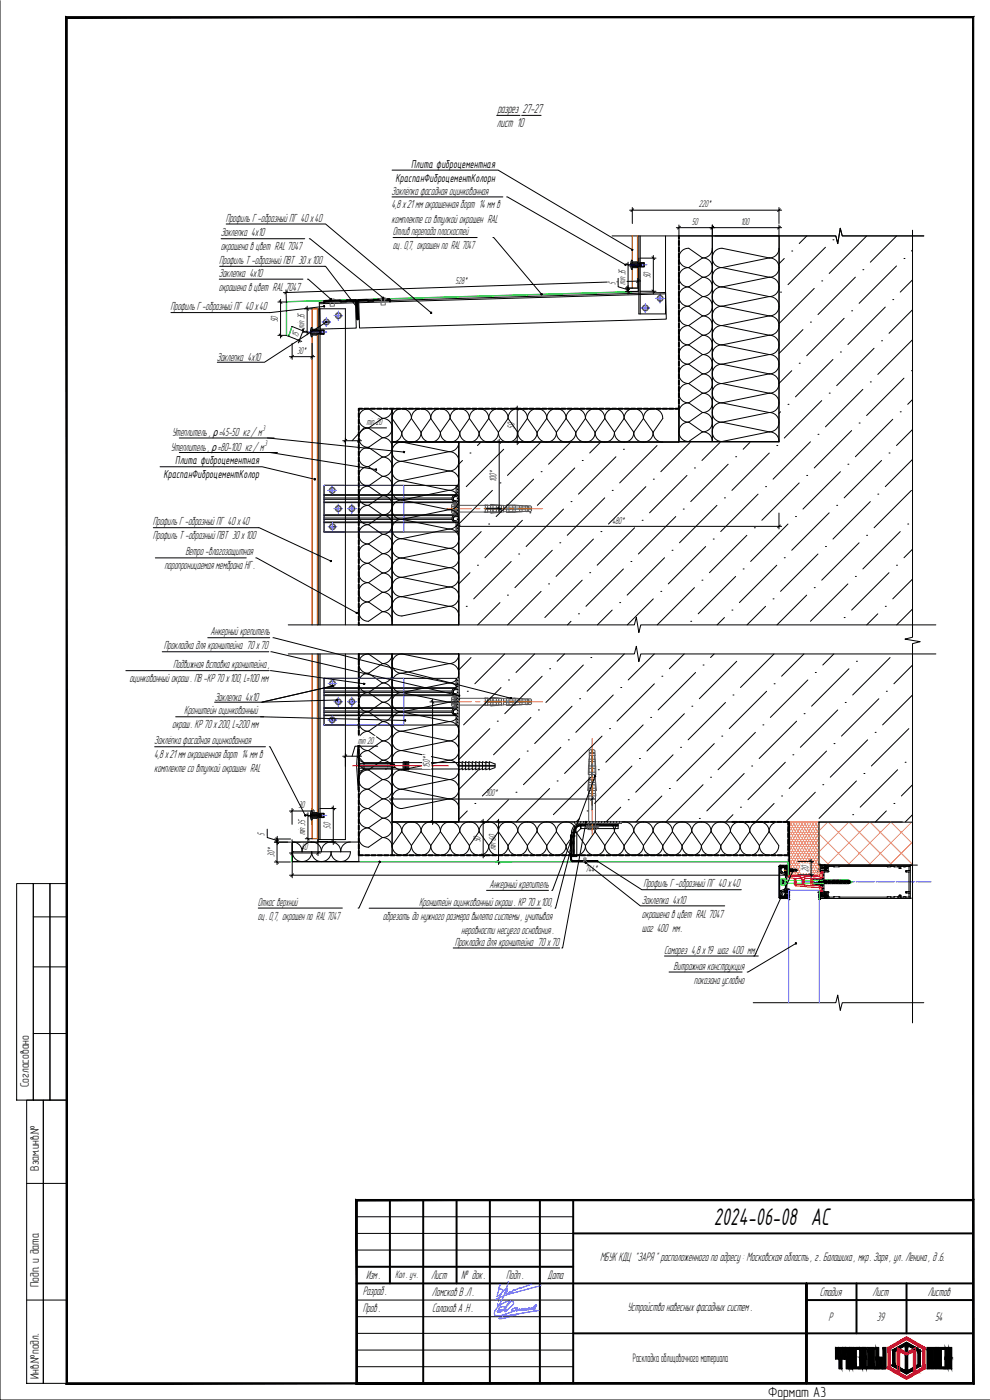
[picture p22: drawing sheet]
<svg xmlns="http://www.w3.org/2000/svg" width="297mm" height="420mm" viewBox="0 0 297 420" stroke-linecap="round" stroke-linejoin="round" font-family="sans-serif">
<defs><g id="words">
<text font-size="7.9" x="214.2" y="367.7">2024-06-08 АС</text>
<text font-size="4.4" x="230.5" y="419.2">Формат А3</text>
<g font-size="4">
<text x="149.2" y="33.8">разрез 27-27</text>
<text x="149.1" y="38.2">лист 10</text>
</g>
<g font-size="3.8">
<text x="123.4" y="50.3">Плита фиброцементная</text>
<text x="118.7" y="54.5">КраспанФиброцементКолорн</text>
<text x="49" y="143.6">КраспанФиброцементКолор</text>
<text x="52.6" y="139.4">Плита фиброцементная</text>
<text x="109.8" y="383.9">Изм .</text>
<text x="129.3" y="383.9">Лист</text>
<text x="138.3" y="383.9">№ док .</text>
<text x="151.9" y="383.9">Подп .</text>
<text x="164.3" y="383.8">Дата</text>
<text x="180" y="378.6">МБУК КДЦ &quot;ЗАРЯ &quot; расположенного по адресу : Московская область , г. Балашиха , мкр. Заря , ул. Ленина , д .6.</text>
<text x="108.9" y="388.7">Разраб .</text>
<text x="129.6" y="388.8">Ломсков В .Л .</text>
<text x="246" y="388.9">Стадия</text>
<text x="261.8" y="388.9">Лист</text>
<text x="278.3" y="388.9">Листов</text>
<text x="108.9" y="393.8">Пров .</text>
<text x="129.6" y="393.8">Салахов А .Н .</text>
<text x="188.3" y="393.4">Устройство навесных фасадных систем .</text>
<text x="248.6" y="396.4">Р</text>
<text x="263.1" y="396.4">39</text>
<text x="280.6" y="396.4">54</text>
</g>
<g font-size="3.7">
<text x="8.7" y="326.4" transform="rotate(-90 8.7 326.4)">Согласовано</text>
<text x="11.7" y="351.4" transform="rotate(-90 11.7 351.4)">Взам.инв.№</text>
<text x="11.7" y="386.4" transform="rotate(-90 11.7 386.4)">Подп. и дата</text>
<text x="11.7" y="413.9" transform="rotate(-90 11.7 413.9)">Инв.№подл.</text>
<text x="189.9" y="408.9">Раскладка облицовочного материала</text>
</g>
<g font-size="3.6">
<text x="117.5" y="58.4">Заклёпка фасадная оцинкованная</text>
<text x="117.5" y="62.6">4,8 х21 мм окрашенная борт 14 мм в</text>
<text x="66.2" y="70.9">Заклепка 4x10</text>
<text x="67.7" y="66.5">Профиль Г -образный ПГ 40 х40</text>
<text x="117.5" y="66.8">комплекте со втулкой окрашен RAL</text>
<text x="117.8" y="70.6">Отлив перепада плоскостей</text>
<text x="66.2" y="75.1">окрашена в цвет RAL 7047</text>
<text x="117.8" y="74.8">оц. 0,7, окрашен по RAL 7047</text>
<text x="65.7" y="83.1">Заклепка 4x10</text>
<text x="65.8" y="79.2">Профиль Т -образный ПВТ 30 х100</text>
<text x="65.7" y="87.3">окрашена в цвет RAL 7047</text>
<text x="51.2" y="93.1">Профиль Г -образный ПГ 40 х40</text>
<text x="65.1" y="108.2">Заклепка 4x10</text>
<text x="51.6" y="130.9">Утеплитель , ρ=45-50 кг/ м</text>
<text x="51.3" y="135.2">Утеплитель , ρ=80-100 кг/ м</text>
<text x="45.9" y="157.6">Профиль Г -образный ПГ 40 х40</text>
<text x="45.9" y="161.9">Профиль Т -образный ПВТ 30 х100</text>
<text x="55.6" y="166.7">Ветро -влагозащитная</text>
<text x="49.3" y="170.9">паропроницаемая мембрана НГ .</text>
<text x="63.2" y="190.7">Анкерный крепитель</text>
<text x="49.2" y="194.9">Прокладка для кронштейна 70 х70</text>
<text x="51.9" y="200.6">Подвижная вставка кронштейна ,</text>
<text x="38.8" y="204.8">оцинкованный окраш . ПВ -КР 70 х100, L=100 мм</text>
<text x="55.3" y="214.4">Кронштейн оцинкованный</text>
<text x="64.4" y="210.2">Заклепка 4x10</text>
<text x="51.6" y="218.6">окраш. КР 70 х200, L=200 мм</text>
<text x="46.3" y="223.4">Заклёпка фасадная оцинкованная</text>
<text x="46.3" y="227.6">4,8 х21 мм окрашенная борт 14 мм в</text>
<text x="46.3" y="231.8">комплекте со втулкой окрашен RAL</text>
<text x="146.9" y="266.5">Анкерный крепитель</text>
<text x="193.1" y="266.3">Профиль Г -образный ПГ 40 х40</text>
<text x="77.4" y="271.8">Откос верхний</text>
<text x="77.4" y="276">оц. 0,7, окрашен по RAL 7047</text>
<text x="125.7" y="271.8">Кронштейн оцинкованный окраш . КР 70 х100,</text>
<text x="192.6" y="271.4">Заклепка 4x10</text>
<text x="192.6" y="275.6">окрашена в цвет RAL 7047</text>
<text x="114.8" y="276">обрезать до нужного размера вылета системы , учитывая</text>
<text x="138.4" y="280.2">неровности несуего основания .</text>
<text x="192.6" y="279.8">шаг 400 мм.</text>
<text x="136.5" y="283.8">Прокладка для кронштейна 70 х70</text>
<text x="199.3" y="286.2">Саморез 4,8 х19 шаг 400 мм.</text>
<text x="202.1" y="291">Витражная конструкция</text>
<text x="208.2" y="295.2">показана условно</text>
</g>
<text font-size="3.3" x="118.5" y="383.5">Кол . уч.</text>
<g font-size="3">
<text x="209.7" y="62.3">220*</text>
<text x="207.6" y="67.5">50</text>
<text x="222.2" y="67.5">100</text>
<text x="195.2" y="83.6" transform="rotate(-90 195.2 83.6)">50</text>
<text x="136.6" y="85.3" transform="rotate(-2 136.6 85.3)">528*</text>
<text x="184.7" y="85.5" transform="rotate(-90 184.7 85.5)">5</text>
<text x="187.6" y="85.4" transform="rotate(-90 187.6 85.4)">min 35</text>
<text x="83.4" y="96.8" transform="rotate(-90 83.4 96.8)">50</text>
<text x="89.3" y="101.3" transform="rotate(-69 89.3 101.3)">15</text>
<text x="91.4" y="98.7" transform="rotate(-90 91.4 98.7)">min 35</text>
<text x="89.1" y="106.2">30*</text>
<text x="110" y="127.6">min 20</text>
<text x="154.4" y="128.8" transform="rotate(-90 154.4 128.8)">50</text>
<text x="149" y="144.5" transform="rotate(-90 149 144.5)">100*</text>
<text x="183.7" y="157.2">480*</text>
<text x="107.4" y="223.2">min 20</text>
<text x="129" y="230.5" transform="rotate(-90 129 230.5)">150*</text>
<text x="145.7" y="239">300*</text>
<text x="89.5" y="242.6">30</text>
<text x="79.4" y="250.8" transform="rotate(-90 79.4 250.8)">5</text>
<text x="91.6" y="250.7" transform="rotate(-90 91.6 250.7)">min 35</text>
<text x="99.2" y="248.8" transform="rotate(-90 99.2 248.8)">50</text>
<text x="82.3" y="257.2" transform="rotate(-90 82.3 257.2)">30*</text>
<text x="90.4" y="255.2">40</text>
<text x="144.2" y="252.8" transform="rotate(-90 144.2 252.8)">50</text>
<text x="148.8" y="255.2" transform="rotate(-90 148.8 255.2)">min 60</text>
<text x="175.6" y="261.8">744*</text>
<text x="242.5" y="261.7" transform="rotate(-90 242.5 261.7)">20</text>
</g>
<g font-size="2.5">
<text x="78.8" y="129.4">3</text>
<text x="79.4" y="133.8">3</text>
</g>
</g></defs>
<path d="M233.8 70.8l-.1 61.9h-96.1v54.8M137.6 196.3v50.4h133.1" fill="none" stroke="#000" stroke-width=".3"/>
<!-- layer: 0 -->
<g fill="none" stroke="#000" stroke-width=".3">
<path d="M0 .2v420h297M149 34.6h7M156.5 34.6h5.8M117.6 59.1h33.3M117.6 51.1h31.9l40.2 23.9M152 59.1l35.7 20.4h4.7M65.9 79.9h31.8l9.4 12.4M66.3 71.6h25.1M67.9 67.2h29.8l31.6 26.7M92.8 71.6l22.1 17.8M117.9 71.3h25.3M147.9 71.3h.2l14.4 17"/>
<path d="M183.6 70.8h67.2l.6 2.3 .7-4.6 .6 2.3h24.5h-24.5l-.6-2.3-.7 4.6-.6-2.3h-36.3M188 79.1l.8 .8M188.4 78.7v8.6M188.9 63.1h45.6M189.7 62.3v4.8M190.1 62.7l-.8 .8M191.7 70.8v23.4h8v-23.4M192 77.5h4.8M192.1 70.8v23.4M195.6 77.1l.8 .8M196 76.7v11.5M202.9 68.3h31.6"/>
<path d="M203.7 67.5v3.3M204.1 67.9l-.8 .8M213.7 67.5v3.3M214.1 67.9l-.8 .8M233.7 62.3v4.8M233.7 67.5v3.3M234.1 62.7l-.8 .8M234.1 67.9l-.8 .8M273.8 69.1v122.1l-2.3 .6 4.6 .8-2.3 .6v113.8M51.3 93.8h29.6M65.8 83.8h25.1M83.4 90.6h2.6"/>
<path d="M83.8 90.3l.8 .7M84.2 89.9v11.6M85.8 87l.1 3.8M86.2 87.4l-.8 .8M87.6 98l4.1 1.6M90.7 98.8l.5 1M91.2 98.6l-1.7 4.3M91.4 92.7h2.2M91.4 99.7h2.2M91.8 92.3l.8 .8M91.8 99.3l.8 .8M92.2 91.9v8.6"/>
<path d="M92.2 83.8h.3l6.7 5.9M95.8 90.8l10.9-.3 .2 8-10.9 .3zM96 92.7v94.8M97.2 91.9l-16.3 1.9M97.9 96.6l-18.8 12.1M106.7 90.9l-10.9 .3M107.6 90.4l92.1-2.6 .2 8-92 2.6zM185.5 83.5v2.6l2.9 .9M187.7 86.5h3.6M187.7 87.5h3.6M188 86.1l.8 .8M188 87.1l.8 .8"/>
<path d="M188.4 86.5v1v-1M188.4 87.5v.8M191.4 83.6l.1 3.7M191.8 83.9l-.8 .9M192 87.4h4.8M192.2 84.3l-107.2 3.5M195.6 87l.8 .8M199.7 88.2l-92 2.6M65.2 108.7h13.8M83.4 100.6h2.6M83.8 100.2l.8 .8M86.4 100.8l4.1 1.7"/>
<path d="M86.8 107h7.6M87.7 103v4.8M88.1 106.6l-.9 .8M89.6 101.6l.4 1.1M93.6 103v4.8M94 106.6l-.8 .8M53.8 131.4h28.5M53.8 135.8h29.4M80.2 131.4l41 4.3M80.8 135.8l32 5.1M102.8 132.3h5.7M104 131.9l-.8 .8"/>
<path d="M107.7 131.5v1.7M108.1 131.9l-.8 .8M116 128.4h-6.8l-3.6 3.9M117.6 122.7h86.1v10h-86.1zM145.8 132.7h4.8M149.4 132.3l.8 .8M149.8 131.9v21.6M154.4 132.7h4.8M154.4 122.7h4.8M154.8 132.2l.8 .9M154.8 122.3l.8 .8M155.2 121.9v11.6"/>
<path d="M46 158.4h31.5M48 140.1h30.7l15.8 3.7M77.5 158.4l21.8 10M97.2 145.7h40v14h-40zM97.2 149.5h38.5v.4M97.2 148.7h39.5M97.2 156.7h39.6M97.2 154.5h39.6M97.2 150.7h39.5M97.2 156.9h39.6M97.2 155.9h38.5M97.2 155.5h38.5"/>
<path d="M97.2 154.7h38.9M97.2 150.9h39.6M97.2 149.9h38.5M97.2 148.5h39.6M97.2 159.7h6M97.2 145.7h6M135.7 155.9l.2 .5 .6 .3M135.7 149.8a.79 .79 0 0 0 .8 .8M135.7 155.5v.4M136.4 148.7h.1M136.5 154.7a.79 .79 0 0 0-.8 .8M136.5 148.7a.79 .79 0 0 0-.8 .7"/>
<path d="M136.7 150.7h.1M136.8 150.7v3.9M136.8 148.6l-.1 .1M136.8 148.6h.1M136.8 154.6h.1M136.8 156.7v.1M136.8 154.6l-.3 .1M136.8 158h97.7M136.8 148.5h.1M136.8 156.8v2.9M136.8 148.5v.1M136.9 145.7l-.1 2.8"/>
<path d="M137.2 145.7h.4v14h-.4zM137.3 148.5l-.2 .4-.8 .2-.2 .3 .1 .7 .7 .2 .4 .5M137.3 154.5a.9 .9 0 0 1-1.1 .7l-.1 .8 1 .4 .2 .5M137.6 157.2v4.8M138 157.6l-.8 .8M145.8 152.7h4.8M149.4 152.3l.8 .8M233.7 154v4.8M234.1 157.6l-.8 .8M46.6 167.4h27.3M76.8 167.4l30.2 16.5M48.7 195.6h31.9"/>
<path d="M62.3 191.4h18.6M81.3 195.6l56.5 13.2M81.9 191.4l71.4 18.2M86.5 196.3h103.8l.6-2.3 .8 4.6 .6-2.3h88.5M86.5 187.5h103.8l.6-2.3 .8 4.6 .6-2.3h88.5M95.6 187.5v-94.8h8v94.8M95.6 196.3v55.7h8v-55.7M96 196.3v55.7M117.6 187.5v-54.8h20v54.8M117.6 196.3v50.4h20v-50.4M37.8 201.3h43M52.7 215.1h26.4"/>
<path d="M64.4 210.7h13.8M78.2 215.1l43.4 1.1M81.1 201.3l28.2 3.9M97.2 203.6h40v14h-40zM97.2 214.6l39.6 .1M97.2 208.8h39.6M97.2 206.4h39.6M97.2 207.4h38.5M97.2 207.8h38.5M97.2 208.5h38.9M97.2 212.4h39.6M97.2 213.4h38.5"/>
<path d="M97.2 213.8h38.5M97.2 214.8h39.6M97.2 203.6h6M97.2 217.6h6M99.8 205.9l-21.2 4.8M101.1 210.1l-22.8 .6M129 210.7h8.6M129.4 210.2l.8 .9M129.8 209.8v37.7M135.7 207.8a.79 .79 0 0 0 .8 .8M135.7 213.8a.79 .79 0 0 0 .8 .8M135.7 207.4v.4"/>
<path d="M135.7 213.4v.4M136.4 214.6h.1M136.5 206.6l-.6 .2-.2 .6M136.5 212.6a.79 .79 0 0 0-.8 .8M136.5 208.6h.2M136.7 213l-.6 .2v.7l1 .5 .2 .4M136.7 208.6h.1M136.7 208.2l.4 .2 .2 .4M136.7 214.6l.1 .1M136.8 212.5l-39.6 .1M136.8 214.7h.1M136.8 212.5l-.1 .1"/>
<path d="M136.8 208.7h.1M136.8 203.6v2.8M136.8 208.7v3.8M136.8 214.7v.1M136.8 214.8l.1 2.8M136.8 206.4l-39.6 .2M136.8 212.5h.1M137.2 203.6h.4v14h-.4zM137.3 212.4l-.2 .4-.4 .2M137.3 206.4l-.2 .4-1 .4v.7l.6 .3M46.4 224.1h33.3M80.8 224.1h.2l10.6 20.6h4.8"/>
<path d="M102.8 226.9h5.7M104 226.5l-.8 .9M107.7 226.1v3.9M108.1 226.5l-.8 .9M113.3 223.9h-6.8l-.9 3M116.8 239.8h61.7M117.6 239v4.8M118 239.4l-.8 .8M177.7 239v4M178.1 239.4l-.9 .8M178.6 232.9l-12.8 34.3h-.3M80.2 248.8v2.6l3 .9"/>
<path d="M82.3 252.7h4.9M82.3 258.7h4.8M82.4 251.8h4.8M82.7 252.3l.9 .8M82.7 258.3l.8 .8M82.8 251.4l.8 .8M83.1 251.9v7.6M83.2 251.8v.9v-.9M83.2 251v.8M83.2 252.7v.8M86.8 243.4h7.6M86.8 256h9.4"/>
<path d="M87.6 242.6v4.8M87.6 252v4.8M87.7 258.7v4.7M88 243l-.8 .8M88 255.6l-.8 .8M91.6 251.7h2M92 251.3l.8 .8M92 244.3l.8 .8M92.4 243.9v8.6M93.6 242.6v4.8M94 243l-.8 .8M95.4 252v4.8"/>
<path d="M95.5 252.6h2.8M95.8 255.6l-.8 .8M96 252.6h4.8M96 242.7h4.8M99.6 252.3l.8 .7M99.6 242.3l.8 .8M100 241.9v11.5M113.9 258.7l-6.2 13.8h-.3M129 246.7h8.6M129.4 246.3l.8 .8M144.2 246.7h2.3M144.2 256.7h2.3"/>
<path d="M144.6 246.3l.8 .8M144.6 256.3l.8 .8M145 245.9v11.6M148.8 258.7h4.8M148.8 246.7h4.8M149.2 258.3l.8 .8M149.2 246.3l.8 .8M149.6 245.9v13.6M171.4 249.9v7.2h1.7v-7.2M171.4 249.9h1.7M171.9 249.9h.1M171.9 249.9v7.2"/>
<path d="M172.3 250.8l-5.6 21.8h-.2M172.4 246.7h14v.4h-14zM174.3 247.5h.1M174.3 248.7h.1M174.3 248.7l-1.2 1.2M174.3 247.1h11.2v1.6h-11.2M174.3 247.1v1.6M174.3 247.5h11.2M174.3 247.8h11.2M174.3 247.1a2.8 2.8 0 0 0-2.8 2.8M174.3 247.5a2.4 2.4 0 0 0-2.4 2.4M174.3 247.9a2 2 0 0 0-2 2"/>
<path d="M174.3 247.8a2.04 2.04 0 0 0-2.1 2.1v7.2M175.7 258.9l16.4 13h25.3M175.8 246.7l-7 37.8h-.2M179.2 258.4l13.4 8.6h29.8M185.5 247.7h-11.2a2.19 2.19 0 0 0-2.2 2.2v7.2M234 259.7h2.1l-.8 .4-.3-.2-1.1 .1v9.3l1.1 .1 .3-.2 .7 .5h-2l-.3-.3v-9.4zM234 259.7h.1M234 259.9h.1M234.9 259.9h.1M235 259.9h.1M235.1 259.9h.1M236 259.8h.1"/>
<path d="M236 259.7h.1M236.1 259.8h.1M236.1 259.9h.1M236.2 259.7l-.1 .8M236.2 259.7h.1M236.5 258.7v4.7M236.5 259.9h.1M236.6 259.9h.1M236.6 259.3l-.4 .4M236.6 259.3h.1M236.6 259.9v.2M236.7 259.5l-.2 .3"/>
<path d="M236.7 259.5h.1M236.7 259.3h.1M236.7 259.3v.2M236.7 246.7l.1 15.9zM239.4 258.6h4.7M243 258.2l.8 .8M243.4 257.8v5.6M245.3 259.4h.1M245.7 259.4l.7 .2h.9v.5l.4-.2 .3 .7-.3 .3-.4-.1v.4h-.9l-.7 .3zM245.7 259.4h.1M245.7 259.9h.1M245.7 246.7h28.1v12.9h-28.1z"/>
<path d="M245.7 259.6h29.6M245.8 259.3h.1M245.9 259.8h.1M246.4 259.6h.1M247.3 259.6h.1M247.3 259.7h.1M247.3 259.6h25.7l.1 9.9-25.8 .1 .1-.4 .1 .2 .6-.1v-1.3l-.4-.1-.3 .6-.1-.6h-1.1v-.5l.2 .2 .4-.2v-1.8l-.2-.1-.4 .3v-.3l-1.6 .1-.8-.2 .4-.4 2.1 .1 .4-.3a.85 .85 0 0 0-1.3-.6h-1.4l-.2-.3 .8-.3 1.6 .1v-.3l.4 .3 .2-.1v-1.8l-.2-.2-.4 .2v-.5h1.1l.1-.5 .3 .5 .4-.1v-1.2l-.6-.1-.1 .2zM247.5 259.9h.1M247.6 260h.1M247.7 259.9h.1M248 259.9h.1M248.1 260h.1"/>
<path d="M273 259.6h.1M273.1 259.7h.1M273.8 259.6v41.3M5 265.2h5v65h-5zM10 265.2h5v65h-5zM10 275.2h10M15 265.2h5v65h-5zM77.5 272.5h25.2M86.9 262.7h150.4M88.1 262.3l-.8 .8M110.8 272.6h51.5M146 267.2h18.6"/>
<path d="M233.7 269.4h.1M233.9 269.3h.1M233.9 260h.1M234 269.7h.1M234 269.4h.1M234.1 267.6h.1M234.1 268.9h.1M234.1 260.5h.1M234.1 261.8h.1M234.3 260.2l.6-.3 .4 .2 .8-.2-.2 .7-.2-.4-.5 .2-.4-.1-.4 .3 .2 1.1 1.1 .4 .1-.3 .3 .2v5.4l-.3 .1-.1-.3-1.1 .4-.2 1.2 .4 .3 .4-.2 .5 .2 .2-.4 .1 .8-.7-.3-.4 .2-.8-.5v-1.3l.2-.3 1.2-.5 .2-.2v-3.8l-1.6-1v-1.3zM234.3 269.2h.1M234.3 260.2h.1"/>
<path d="M234.3 262.1h.1M234.4 268.8h.1M234.4 260.6h.1M234.4 264.1h.1M234.4 264.1v.1M234.4 264.4v.2M234.4 265v.1M234.4 264.4h.5M234.4 264.1h.5M234.4 265h.5M234.4 265.2h.5M234.4 265.2v.1"/>
<path d="M234.4 264.9v.1M234.4 264.3v.1M234.4 264.7v.1M234.4 265.1v.1M234.5 267.8h.1M234.5 261.6h.1M234.5 268.9h.1M234.5 260.4h.1M234.6 267.6h.1M234.6 261.7h.1M234.8 269.1h.1M234.8 260.3h.1"/>
<path d="M234.9 269.4h.1M234.9 264.1l.1 .1M234.9 264.9l.1 .2M235 269h.1M235 260.3h.1M235 265.1l-.1 .1M235 264.5v.1M235 264.3l-.1 .2M235 265.2h-.1M235 264.7v.1M235 264.2v.1M235 260.4h.1"/>
<path d="M235 269.4h.1M235 265v.2M235.1 264.4v.1M235.1 269.4h.1M235.1 269.3h.1M235.1 260h.1M235.1 264.9v.1M235.1 260.1h.1M235.1 264.5v.3M235.2 268.9h.1M235.2 260.4h.1M235.3 269.2h.1"/>
<path d="M235.3 260.1h.1M235.4 260.6h.1M235.4 261.8h.1M235.4 267.5h.1M235.4 268.8h.1M235.4 261.8l.1 .1M235.4 268.8l.1 .1M235.4 260.6l.1 .2M235.4 267.5l.1 .2M235.5 260.8h.1M235.5 261.6h.1M235.5 267.8h.1"/>
<path d="M235.5 268.5h.1M235.5 267.8v.1M235.5 260.8v.1M235.5 261.6l-.1 .2M235.5 262.5h.1M235.5 266.8h.1M235.5 261.5h.1M235.5 260.9h.1M235.5 268.4l-.1 .4M235.5 267.9h.1M235.5 268.4h.1M235.5 260.9v.6"/>
<path d="M235.5 267.9v.5M235.5 260.5h.1M235.5 261.9h.1M235.5 267.4h.1M235.5 268.9h.1M235.5 260.5l-.1 .1M235.5 267.4l-.1 .1M235.6 260.5h.1M235.6 267.4h.1M235.6 263.7h.1M235.6 264.6h.1M235.6 264.7h.1"/>
<path d="M235.6 265.7h.1M235.6 261.9h.1M235.6 268.8h.1M235.6 260.5l.1 .1M235.6 267.4l.1 .1M235.7 262.8h.1M235.7 263.6h.1M235.7 265.8h.1M235.7 266.6h.1M235.7 261.5h.1M235.7 260.9h.1M235.7 268.4h.1"/>
<path d="M235.7 267.9h.1M235.7 260.9v.6M235.7 267.9v.5M235.7 261.5l.1 .1M235.7 260.6h.1M235.7 261.9h.1M235.7 267.5h.1M235.7 268.8h.1M235.7 261.8l-.1 .1M235.7 268.8h-.1M235.7 268.4l.1 .1M235.7 269.1h.1"/>
<path d="M235.7 267.2h.1M235.7 262.1h.1M235.7 260.2h.1M235.7 261.8h.4M235.7 268.7h.4M235.8 261.6h.1M235.8 260.8h.1M235.8 268.5h.1M235.8 267.8h.1M235.8 261.6h.2M235.8 260.8h.2M235.8 268.5h.2"/>
<path d="M235.8 267.8h.2M235.8 260.8l-.1 .1M235.8 267.8l-.1 .1M235.8 268.7h.1M235.8 269h.1M235.8 267.2h.1M235.8 267.5h.1M235.8 261.8h.1M235.8 262.1h.1M235.8 260.3h.1M235.8 260.6h.1M235.8 260.1h.2l-.1 2.1z"/>
<path d="M235.9 268.7h.1M235.9 267.5h.1M235.9 261.8h.1M235.9 260.6h.1M236 260.8l.3 .1M236 261.6h.1M236 260.8h.1M236 268.5h.1M236 267.8h.1M236 267.8l.1 .1M236 260.8l.1 .1M236 269.5h.1"/>
<path d="M236 269.7h.1M236 261.8l.1 .1M236 268.8h.1M236.1 269.5h.1M236.1 260.6h.1M236.1 261.8h.1M236.1 267.5h.1M236.1 268.8h.1M236.1 260.6h-.4M236.1 267.5h-.4M236.1 269.4h.1M236.1 268.9h.1"/>
<path d="M236.1 267.4h.1M236.1 262h.1M236.1 260.5h.1M236.1 269.6h.1M236.1 260.9h.1M236.1 261.5h.1M236.1 262.5h.1M236.1 260.4h.1M236.1 267.9h.1M236.1 268.4h.1M236.1 266.8h.1M236.1 267.3h.1"/>
<path d="M236.1 260.9v.6M236.1 267.9v.5M236.1 261.5h-.1M236.1 268.4l-.1 .1M236.1 261.5l-.1 .1M236.1 260.5l-.1 .1M236.1 267.4l-.1 .1M236.1 261.9v.6M236.1 261.9h.1M236.1 268.8l.1 .8M236.2 261l.1 .6M236.2 269.6h.1"/>
<path d="M236.2 261l.2 .5h-.3M236.2 261v.5M236.2 269.6l.5 .4M236.3 260.9l.1 .6M236.4 260.8l-.1 .1M236.4 260.7l.2 .9M236.5 262.1h.1M236.5 262h.1M236.5 261.7h.1M236.5 261.6h.1M236.5 261.3h.1M236.5 261.1h.1"/>
<path d="M236.5 260.8h.1M236.5 260.7h.1M236.5 260.4h.1M236.5 260.3h.1M236.5 269.1h.1M236.5 268.9h.1M236.5 268.6h.1M236.5 268.5h.1M236.5 268.2h.1M236.5 268.1h.1M236.5 267.8h.1M236.5 267.6h.1"/>
<path d="M236.5 267.3h.1M236.5 267.2h.1M236.5 262.1l.2 .2M236.5 261.7l.1 .1M236.5 261.3l.1 .1M236.5 260.8l.1 .1M236.5 260.4l.1 .1M236.5 269.1l.1 .1M236.5 268.6l.1 .1M236.5 268.2l.1 .1M236.5 267.8l.1 .1M236.5 267.3l.1 .1"/>
<path d="M236.5 262v.1M236.5 261.6v.1M236.5 261.1v.2M236.5 260.7v.1M236.5 260.3v.1M236.5 268.9v.2M236.5 268.5v.1M236.5 268v.2M236.5 267.6v.1M236.5 267.2v.1M236.5 269.5h.1M236.5 269.5l.2 .4"/>
<path d="M236.6 270h.1M236.6 269.4h.1M236.6 269.4v.1M236.6 262.5h.1M236.6 266.8h-.5v.6M236.6 266.8h.1M236.6 266.8l.1 .2M236.6 261.9h.1M236.6 261.8h.1M236.6 261.5h.1M236.6 261.4h.1M236.6 261h.1"/>
<path d="M236.6 260.9h.1M236.6 260.6h.1M236.6 260.5h.1M236.6 260.2h.1M236.6 260.1h.1M236.6 269.3h.1M236.6 269.2h.1M236.6 268.8h.1M236.6 268.7h.1M236.6 268.4h.1M236.6 268.3h.1M236.6 267.9h.1"/>
<path d="M236.6 267.5h.1M236.6 267.4h.1M236.6 260.9l.1-.2 .3 .9M236.6 260.9h-.1l.1 .7M236.6 261.9l-.1 .1M236.6 261.5l-.1 .1M236.6 261l-.1 .1M236.6 260.6l-.1 .1M236.6 260.2l-.1 .1M236.6 269.3v.1M236.6 268.8l-.1 .1M236.6 268.4l-.1 .1"/>
<path d="M236.6 267.9l-.1 .2M236.6 267.5l-.1 .1M236.6 260.9l.3 .6h-.2M236.7 261.8v.1M236.7 261.4v.1M236.7 260.9v.1M236.7 260.5v.1M236.7 260.1v.1M236.7 269.2v.1M236.7 268.7v.1M236.7 268.3v.1M236.7 267.9h.1"/>
<path d="M236.7 267.4v.1M236.7 262.3h.1M236.7 267.1h.1M236.7 267.1l-.2 .1M236.7 262.2v.1M236.7 262.3l-.6 .2M236.7 270h.1M236.7 269.9h.1M236.7 267h.1M236.7 269.9v.1M236.7 267v.1M236.9 267.1h.1"/>
<path d="M236.9 262.3l-.8 .8M237 260.9h-.2l.2 .7M237 260.9l.3 .6h-.3M237.1 260.8l-.1 .1M237.1 260.7l.2 .9M237.3 260.9l.1-.2 .3 .9M237.3 260.9h-.2l.2 .7M237.3 260.9l.3 .6h-.2M237.7 260.9h-.2l.1 .7M237.7 260.9v-.2l.3 .9M237.7 260.9l.2 .6h-.2M237.8 260.9l1 .6"/>
<path d="M237.8 260.9l.2 .7M237.8 260.9h1.1M237.9 261.4l-11.5 25.5h-.2M238 260.9l1.1 .3-.2-.3M238.9 260.9l.3 .3-.3 .3h-.8M239.4 262.6h4.7M243 262.2l.8 .8M243.8 265.4h.1M243.8 263.9h.1M243.8 265.1h.1M243.8 264.1h.1M243.9 264.1h.1"/>
<path d="M244 264.2h.1M244.1 265.1h.1M244.2 265h.1M244.2 264.2h.1M244.3 264.1h.1M244.3 264.2h.1M244.4 265h.1M244.5 265.1h.1M244.5 265.6h.1M244.5 263.7h.1M244.5 265h.1M244.6 265.6h.1"/>
<path d="M244.6 264.2h.1M244.6 263.6h.1M244.6 264.1h.1M244.7 264.2h.1M244.8 265h.1M244.8 263.7h.1M244.8 265.6h.1M244.8 265.1h.1M244.9 265h.1M244.9 263.7h.1M244.9 265.5h.1M244.9 264.2h.1"/>
<path d="M245 264.1h.1M245.1 264.2h.1M245.1 265h.1M245.2 263.7h.1M245.2 265.5h.1M245.2 265.1h.1M245.2 265h.1M245.3 264.2h.1M245.3 261.5h.1M245.3 267.8h.1M245.4 264.1h.1M245.4 263.7h.1"/>
<path d="M245.4 265.6h.1M245.4 264.2h.1M245.5 267.8h.1M245.5 263.6h.1M245.5 265.6h.1M245.5 265h.1M245.5 264.6h2M245.6 265.1h.1M245.6 265h.1M245.7 264.2h.1M245.7 264.1l.1 1.1-.1-.9M245.7 264.8v.3"/>
<path d="M245.7 263.6h.1M245.7 265.6h.1M245.7 261.5h.1M245.7 267.8h.1M245.7 267.7l.7 .3h.9v.5l.4-.1 .3 .6-.3 .3-.4-.1v.4h-.9l-.7 .3zM245.7 267.7h.1M245.7 268.3h.1M245.7 268.4h.1M245.7 268.6h.1M245.7 268.7h.1M245.7 268.9h.1M245.7 269h.1"/>
<path d="M245.7 269.3h.1M245.7 269.4h.1M245.7 269.9h.1M245.7 260h.1M245.7 260.2h.1M245.7 260.3h.1M245.7 260.5h.1M245.7 260.6h.1M245.7 260.9h.1M245.7 261h.1M245.7 263.7h.1M245.7 264.1h.1"/>
<path d="M245.7 268.5v.2M245.7 264.2l.2 .9M245.8 263.7h.1M245.8 265.5h.1M245.8 264.2h.1M245.8 267.7h.1M245.8 270h.1M245.8 261.6h.1M245.9 268.2h.1M245.9 268.5h.1M245.9 268.6h.1M245.9 268.8h.1"/>
<path d="M245.9 268.9h.1M245.9 269.1h.1M245.9 269.2h.1M245.9 269.4h.1M245.9 260.1h.1M245.9 260.2h.1M245.9 260.4h.1M245.9 260.5h.1M245.9 260.7h.1M245.9 260.8h.1M245.9 261h.1M245.9 265h.1"/>
<path d="M245.9 269.5h.1M245.9 261.1h.1M245.9 264.2l.1 .9M245.9 265.1h.1M246 265h.1M246 264.2h.1M246.1 264.2l.1 .9M246.1 264.1h.1M246.1 265.2l-.1-1.1 .1 1.1M246.1 264.2h.1M246.2 263.7h.1M246.2 265.5h.1"/>
<path d="M246.2 264.2l.2 .9M246.2 265h.1M246.2 261.3h.1M246.2 261.8h.1M246.2 263.4h.1M246.2 267.9h.1M246.2 267.4h.1M246.2 265.8h.1M246.2 265.6h.1M246.3 265.1h.1M246.3 264.1l.1 1.1-.1-1.1M246.3 265h.1"/>
<path d="M246.3 264.2h.1M246.4 268.6l.4-.1 .2 .4-.5 .2zM246.4 269h.1M246.4 268.6h.1M246.4 268h.1M246.4 269.6h.1M246.4 260.2l.4-.1 .2 .4-.5 .2zM246.4 260.6h.1M246.4 260.2h.1M246.4 261.2h.1M246.4 264.2l.1 .9M246.4 261.8h.1"/>
<path d="M246.4 261.6h.1M246.4 263.4h.1M246.4 267.4h.1M246.4 267.6h.1M246.4 265.8h.1M246.5 269.1h.1M246.5 268.5h.1M246.5 260.7h.1M246.5 260.1h.1M246.5 264.2l.2 .9M246.5 263.6h.1M246.5 263.5h.1"/>
<path d="M246.5 265.6h.1M246.5 265.7h.1M246.6 264.1l.1 1.1M246.6 264.1l.2 1.1M246.6 261.6h.1M246.6 263.7h.1M246.6 267.6h.1M246.6 265.5h.1M246.6 263.9v1.4M246.7 264.2l.1 .9M246.7 263.7h.1M246.7 265.5h.1"/>
<path d="M246.7 264.8h.1M246.7 264.5h.1M246.8 269.1h.1M246.8 268.5h.1M246.8 260.7h.1M246.8 260.1h.1M246.8 261.8h.1M246.8 262.6h.1M246.8 262.7h.1M246.8 263.6h.1M246.8 267.4h.1M246.8 266.7h.1"/>
<path d="M246.8 266.6h.1M246.8 265.6h.1M246.8 264.2l.2 .9M246.9 266.6h.1M246.9 264.1l.2 1.1-.2-1.1M247 268.7h.1M247 268.9h.1M247 260.3h.1M247 260.5h.1M247 264.2l.2 .9M247.1 264.2l.2 .9M247.2 264.1l.2 1.1"/>
<path d="M247.2 267.6h.1M247.2 261.7h.1M247.3 268.8l.4-.1 .1 .2-.4 .1zM247.3 268.9h.1M247.3 268.8h.1M247.3 269.6h.1M247.3 268h.1M247.3 260.4l.4-.1 .1 .2-.4 .1zM247.3 260.5h.1M247.3 260.4h.1M247.3 261.2h.1M247.3 269.3h.1"/>
<path d="M247.3 268.4h.1M247.3 260h.1M247.3 264.2l.2 .9M247.3 269.2h.1M247.3 268.5h.1M247.3 268.1h.1M247.3 260.9h.1M247.3 260.8h.1M247.3 260.1h.1M247.3 261.3h.1M247.3 267.9h.1M247.4 269h.1"/>
<path d="M247.4 268.7h.1M247.4 260.6h.1M247.4 260.3h.1M247.4 260.1h.1M247.4 260.8h.1M247.4 269.2h.1M247.4 268.5h.1M247.5 264.2l.1 .9M247.5 260.1h.1M247.5 261.1h.1M247.5 260.8h.1M247.5 269.2h.1"/>
<path d="M247.5 269.4h.1M247.5 268.1h.1M247.5 268.5h.1M247.5 264.1l.2 1.1M247.6 269.2h.1M247.6 260.8h.1M247.6 269.3h.1M247.6 268.4h.1M247.6 260.9h.1M247.6 264.2l.2 .9M247.7 269h.1M247.7 268.7h.1"/>
<path d="M247.7 269.3h.1M247.7 268.4h.1M247.7 260.6h.1M247.7 260.3h.1M247.7 260.9h.1M247.7 261.3h.1M247.7 267.9h.1M247.8 264.2l.1 .9M247.8 268.8h.1M247.8 268.9h.1M247.8 260.4h.1M247.8 260.5h.1"/>
<path d="M247.9 264.2l.2 .9M248 269h.1M248 268.6h.1M248 260.6h.1M248 260.2h.1M248 265.2l-.2-1.1 .2 1.1M248 268.7h.1M248 260.3h.1M248 261.3h.1M248 269.4h.1M248 267.9h.1M248.1 264.2l.1 .9"/>
<path d="M248.1 260.4h.1M248.1 260.5h.1M248.1 261.2h.1M248.1 269.3h.1M248.1 268.9h.1M248.1 268.8h.1M248.1 268h.1M248.2 264.1l.1 1.1M248.2 260.4h.1M248.2 268.8h.1M248.3 264.2l.1 .9M248.3 267.6h.1"/>
<path d="M248.3 261.7h.1M248.4 264.2l.1 .9M248.5 264.1l.1 1.1M248.5 260.1l21.1-.1 .1 .5 .3 .1 .2-.6h2.5v1.2l-.9 .1-.1 .3 1 .1v5.9h-.9l-.1 .3 1 .2v1.1h-2.5l-.1-.5-.3-.1-.2 .6h-21l-.1-1.4-.2-.2h-1.1v-5.9h1.1l.2-.2zM248.5 269.2h.1M248.5 267.8h.1M248.5 261.5h.1M248.5 260.1h.1M248.6 264.2l.1 .9M248.6 269.2h.1M248.6 260h.1M248.7 264.2l.2 .9"/>
<path d="M248.8 264.1l.2 1.1M248.9 264.2l.1 .9M249 264.2l.2 .9M249.1 264.1l.2 1.1M249.2 264.2l.2 .9M249.3 264.2l.2 .9M249.5 264.2l.2 .9M249.6 265.2l-.2-1.1 .2 1.1M249.6 264.2l.2 .9M249.7 264.1l.2 1.1M249.8 264.2l.2 .9M250 264.2l.1 .9"/>
<path d="M250 269.2h.1M250 260h.1M250 264.1l.2 1.1M250.1 264.1l.1 1.1M250.1 269.1h.1M250.1 260.1h.1M250.1 264.2l.2 .9M250.3 264.2l.1 .9M250.4 264.1l.1 1.1M250.5 264.2l.1 .9M250.6 264.2l.1 .9M250.7 264.1l.1 1.1"/>
<path d="M250.8 264.2l.1 .9M250.9 264.2l.2 .9M251 264.1l.2 1.1M251.1 264.2l.1 .9M251.2 264.2l.2 .9M251.3 264.1l.2 1.1M251.4 264.2l.2 .9M251.5 264.2l.2 .9M251.6 264.1l.2 1.1-.2-1.1M251.6 269.1h.1M251.6 260.1h.1M251.7 264.2l.2 .9"/>
<path d="M251.7 269.2h.1M251.7 260h.1M251.8 264.2l.2 .9M251.9 264.1l.2 1.1M252 264.2l.2 .9M252.2 264.2l.1 .9M252.2 264.1l.2 1.1M252.3 264.2l.2 .9M252.5 264.2l.1 .9M252.6 264.1l.1 1.1M252.6 264.2l.2 .9M252.8 264.2l.1 .9"/>
<path d="M252.9 264.1l.1 1.1M253 264.2l.1 .9M253.1 264.2l.2 .9M253.2 264.1l.1 1.1M253.2 264.1l.2 1.1M253.3 264.2l.1 .9M253.4 264.2l.2 .9M253.5 264.1l.2 1.1M253.6 264.2l.1 .9M253.7 264.2l.2 .9M253.8 264.1l.2 1.1M253.9 264.2l.2 .9"/>
<path d="M254 264.2l.2 .9M254.1 264.1l.2 1.1M254.2 264.2l.2 .9M254.4 264.2l.1 .9M254.4 264.1l.2 1.1M254.6 264.2l.1 .9M254.7 264.3l.1 .7M254.8 264.2l.1 .9M254.8 264.3l.3 .6M255 264.4l.1 .5M255.1 264.3l.1 .7-.1-.7M255.2 264.5l.2 .3"/>
<path d="M266.1 269.2h.1M266.1 260h.1M266.2 269.1h.1M266.2 260.1h.1M267 269.1h.1M267 260.1h.1M267.1 269.2h.1M267.1 260h.1M268.1 269.2h.1M268.1 260h.1M268.2 269.1h.1M268.2 260.1h.1"/>
<path d="M269.2 269.1h.1M269.2 260.1h.1M269.3 269.2h.1M269.3 260h.1M269.6 269.2h.1M269.6 260h.1M269.7 268.7h.1M269.7 269.1h.1M269.7 260.1h.1M269.7 260.5h.1M269.8 268.6h.1M269.8 260.6h.1"/>
<path d="M270 268.6h.1M270 260.6h.1M270.1 269.1h.1M270.1 268.7h.1M270.1 260.5h.1M270.1 260.1h.1M270.2 269.2h.1M270.2 260h.1M271 260h.1M271 269.2h.1M271.1 260.1h.1M271.1 269.1h.1"/>
<path d="M271.5 260.1h.1M271.5 269.1h.1M271.6 260h.1M271.6 269.2h.1M271.7 261.4h.1M271.7 261.6h.1M271.7 267.7h.1M271.7 267.9h.1M271.8 261.3h.1M271.8 261.7h.1M271.8 267.6h.1M271.8 268h.1"/>
<path d="M272.7 260h.1M272.7 261.3h.1M272.7 268h.1M272.7 269.2h.1M272.7 260.1h.1M272.7 261.2h.1M272.7 261.7h.1M272.7 267.6h.1M272.7 268.1h.1M273 269.6h.1M273.1 269.5h.1M10 290.2h10"/>
<path d="M136 284.5h31.9M199.4 286.9h28.1M200.7 291.7h22M238.8 283.1l-14.6 8.6M10 310.2h10M226 300.9h24.8l.6-2.3 .7 4.6 .6-2.3h24.5M8 330.2h5v85h-5zM13 330.2h7v85h-7zM8 355.2h12M8 390.2h12"/>
</g>
<g fill="none" stroke="#000" stroke-width=".3">
<path d="M203.7 70.8h10v61.7h-10zM210.8 77.4a2.9 2.9 0 0 1 2.9 2.9 2.9 2.9 0 0 1-2.9 2.9M210.8 77.4l-4.1-2.9a2.9 2.9 0 0 0-3 2.9 2.9 2.9 0 0 0 3 2.9M210.8 77.4l-4.1 2.9M213.7 70.8h20v61.7h-20zM213.7 74.5a2.82 2.82 0 0 1-2.9 2.9M230.8 77.4a2.9 2.9 0 0 1 2.9 2.9 2.9 2.9 0 0 1-2.9 2.9M230.8 77.4l-14.2-2.9a2.9 2.9 0 0 0-2.9 2.9 2.9 2.9 0 0 0 2.9 2.9M230.8 77.4l-14.2 2.9M233.7 74.5a2.82 2.82 0 0 1-2.9 2.9M206.7 97.7a2.9 2.9 0 0 0-3 2.9 2.9 2.9 0 0 0 3 2.9M206.7 91.9a2.9 2.9 0 0 0-3 2.9 2.9 2.9 0 0 0 3 2.9"/>
<path d="M206.7 86.1a2.9 2.9 0 0 0-3 2.9 2.9 2.9 0 0 0 3 2.9M206.7 80.3a2.9 2.9 0 0 0-3 2.9 2.9 2.9 0 0 0 3 2.9M206.7 97.7l4.1 2.9M206.7 91.9l4.1 2.9M206.7 86.1l4.1 2.9M206.7 80.3l4.1 2.9M210.8 94.8a2.9 2.9 0 0 1 2.9 2.9 2.9 2.9 0 0 1-2.9 2.9M210.8 89a2.9 2.9 0 0 1 2.9 2.9 2.9 2.9 0 0 1-2.9 2.9M210.8 83.2a2.9 2.9 0 0 1 2.9 2.9 2.9 2.9 0 0 1-2.9 2.9M210.8 94.8l-4.1 2.9M210.8 89l-4.1 2.9M210.8 83.2l-4.1 2.9"/>
<path d="M216.6 97.7a2.9 2.9 0 0 0-2.9 2.9 2.9 2.9 0 0 0 2.9 2.9M216.6 91.9a2.9 2.9 0 0 0-2.9 2.9 2.9 2.9 0 0 0 2.9 2.9M216.6 86.1a2.9 2.9 0 0 0-2.9 2.9 2.9 2.9 0 0 0 2.9 2.9M216.6 80.3a2.9 2.9 0 0 0-2.9 2.9 2.9 2.9 0 0 0 2.9 2.9M216.6 97.7l14.2 2.9M216.6 91.9l14.2 2.9M216.6 86.1l14.2 2.9M216.6 80.3l14.2 2.9M230.8 94.8a2.9 2.9 0 0 1 2.9 2.9 2.9 2.9 0 0 1-2.9 2.9M230.8 89a2.9 2.9 0 0 1 2.9 2.9 2.9 2.9 0 0 1-2.9 2.9M230.8 83.2a2.9 2.9 0 0 1 2.9 2.9 2.9 2.9 0 0 1-2.9 2.9M230.8 94.8l-14.2 2.9"/>
<path d="M230.8 89l-14.2 2.9M230.8 83.2l-14.2 2.9M206.7 115.1a2.9 2.9 0 0 0-3 2.9 2.9 2.9 0 0 0 3 2.9M206.7 109.3a2.9 2.9 0 0 0-3 2.9 2.9 2.9 0 0 0 3 2.9M206.7 103.5a2.9 2.9 0 0 0-3 2.9 2.9 2.9 0 0 0 3 2.9M206.7 115.1l4.1 2.9M206.7 109.3l4.1 2.9M206.7 103.5l4.1 2.9M210.8 118a2.9 2.9 0 0 1 2.9 2.9 2.9 2.9 0 0 1-2.9 2.9M210.8 112.2a2.9 2.9 0 0 1 2.9 2.9 2.9 2.9 0 0 1-2.9 2.9M210.8 106.4a2.9 2.9 0 0 1 2.9 2.9 2.9 2.9 0 0 1-2.9 2.9M210.8 100.6a2.9 2.9 0 0 1 2.9 2.9 2.9 2.9 0 0 1-2.9 2.9"/>
<path d="M210.8 118l-4.1 2.9M210.8 112.2l-4.1 2.9M210.8 106.4l-4.1 2.9M210.8 100.6l-4.1 2.9M216.6 115.1a2.9 2.9 0 0 0-2.9 2.9 2.9 2.9 0 0 0 2.9 2.9M216.6 109.3a2.9 2.9 0 0 0-2.9 2.9 2.9 2.9 0 0 0 2.9 2.9M216.6 103.5a2.9 2.9 0 0 0-2.9 2.9 2.9 2.9 0 0 0 2.9 2.9M216.6 115.1l14.2 2.9M216.6 109.3l14.2 2.9M216.6 103.5l14.2 2.9M230.8 118a2.9 2.9 0 0 1 2.9 2.9 2.9 2.9 0 0 1-2.9 2.9M230.8 112.2a2.9 2.9 0 0 1 2.9 2.9 2.9 2.9 0 0 1-2.9 2.9"/>
<path d="M230.8 106.4a2.9 2.9 0 0 1 2.9 2.9 2.9 2.9 0 0 1-2.9 2.9M230.8 100.6a2.9 2.9 0 0 1 2.9 2.9 2.9 2.9 0 0 1-2.9 2.9M230.8 118l-14.2 2.9M230.8 112.2l-14.2 2.9M230.8 106.4l-14.2 2.9M230.8 100.6l-14.2 2.9M107.7 122.7h9.9v64.8h-9.9zM110.6 128.5a2.9 2.9 0 0 0-2.9 2.9 2.9 2.9 0 0 0 2.9 2.9M110.6 134.3a2.9 2.9 0 0 0-2.9 2.9 2.9 2.9 0 0 0 2.9 2.9M110.6 128.5l4.1 2.9M110.6 134.3l4.1 2.9M114.7 125.6l-4.1-2.9a2.9 2.9 0 0 0-2.9 2.9 2.9 2.9 0 0 0 2.9 2.9"/>
<path d="M114.7 125.6a2.9 2.9 0 0 1 2.9 2.9 2.9 2.9 0 0 1-2.9 2.9M114.7 131.4a2.9 2.9 0 0 1 2.9 2.9 2.9 2.9 0 0 1-2.9 2.9M114.7 137.2a2.9 2.9 0 0 1 2.9 2.9 2.9 2.9 0 0 1-2.9 2.9M114.7 125.6l-4.1 2.9M114.7 131.4l-4.1 2.9M114.7 137.2l-4.1 2.9M117.6 122.7h86.1v10h-86.1zM117.6 132.7h20v54.8h-20zM117.6 122.7a2.82 2.82 0 0 1-2.9 2.9M120.5 129.7a2.9 2.9 0 0 0 2.9 3 2.9 2.9 0 0 0 2.9-3M120.5 129.7a2.82 2.82 0 0 1-2.9 3M120.6 138.5a2.9 2.9 0 0 0-3 2.9 2.9 2.9 0 0 0 3 2.9"/>
<path d="M120.6 138.5l14.1 2.9M123.4 125.6a2.9 2.9 0 0 0-2.9-2.9 2.9 2.9 0 0 0-2.9 2.9l2.9 4.1M123.4 125.6a2.9 2.9 0 0 1 2.9-2.9 2.9 2.9 0 0 1 2.9 2.9M123.4 125.6l-2.9 4.1M123.4 125.6l2.9 4.1M126.3 129.7a2.9 2.9 0 0 0 2.9 3 2.9 2.9 0 0 0 2.9-3M129.2 125.6a2.9 2.9 0 0 1 2.9-2.9 2.9 2.9 0 0 1 2.9 2.9M129.2 125.6l-2.9 4.1M129.2 125.6l2.9 4.1M132.1 129.7a2.9 2.9 0 0 0 2.9 3 2.9 2.9 0 0 0 2.9-3M134.7 135.6l-14.1-2.9a2.9 2.9 0 0 0-3 2.9 2.9 2.9 0 0 0 3 2.9M134.7 135.6a2.9 2.9 0 0 1 2.9 2.9 2.9 2.9 0 0 1-2.9 2.9"/>
<path d="M134.7 135.6l-14.1 2.9M135 125.6a2.9 2.9 0 0 1 2.9-2.9 2.9 2.9 0 0 1 2.9 2.9M135 125.6l-2.9 4.1M135 125.6l2.9 4.1M137.6 132.7a2.82 2.82 0 0 1-2.9 2.9M137.9 129.7a2.9 2.9 0 0 0 2.9 3 2.9 2.9 0 0 0 2.9-3M140.8 125.6a2.9 2.9 0 0 1 2.9-2.9 2.9 2.9 0 0 1 2.9 2.9M140.8 125.6l-2.9 4.1M140.8 125.6l2.9 4.1M143.7 129.7a2.9 2.9 0 0 0 2.9 3 2.9 2.9 0 0 0 2.9-3M146.6 125.6a2.9 2.9 0 0 1 2.9-2.9 2.9 2.9 0 0 1 2.9 2.9M146.6 125.6l-2.9 4.1"/>
<path d="M146.6 125.6l2.9 4.1M149.5 129.7a2.9 2.9 0 0 0 2.9 3 2.9 2.9 0 0 0 2.9-3M152.4 125.6a2.9 2.9 0 0 1 2.9-2.9 2.9 2.9 0 0 1 2.9 2.9M152.4 125.6l-2.9 4.1M152.4 125.6l2.9 4.1M155.3 129.7a2.9 2.9 0 0 0 2.9 3 2.9 2.9 0 0 0 2.9-3M158.2 125.6a2.9 2.9 0 0 1 2.9-2.9 2.9 2.9 0 0 1 2.9 2.9M158.2 125.6l-2.9 4.1M158.2 125.6l2.9 4.1M161.1 129.7a2.9 2.9 0 0 0 2.9 3 2.9 2.9 0 0 0 2.9-3M164 125.6a2.91 2.91 0 0 1 3-2.9 2.91 2.91 0 0 1 2.9 2.9M164 125.6l-2.9 4.1"/>
<path d="M164 125.6l2.9 4.1M166.9 129.7a2.91 2.91 0 0 0 3 3 2.91 2.91 0 0 0 2.9-3M169.9 125.6a2.9 2.9 0 0 1 2.9-2.9 2.9 2.9 0 0 1 2.9 2.9M169.9 125.6l-3 4.1M169.9 125.6l2.9 4.1M172.8 129.7a2.9 2.9 0 0 0 2.9 3 2.9 2.9 0 0 0 2.9-3M175.7 125.6a2.9 2.9 0 0 1 2.9-2.9 2.9 2.9 0 0 1 2.9 2.9M175.7 125.6l-2.9 4.1M175.7 125.6l2.9 4.1M178.6 129.7a2.9 2.9 0 0 0 2.9 3 2.9 2.9 0 0 0 2.9-3M181.5 125.6a2.9 2.9 0 0 1 2.9-2.9 2.9 2.9 0 0 1 2.9 2.9M181.5 125.6l-2.9 4.1"/>
<path d="M181.5 125.6l2.9 4.1M184.4 129.7a2.9 2.9 0 0 0 2.9 3 2.9 2.9 0 0 0 2.9-3M187.3 125.6a2.9 2.9 0 0 1 2.9-2.9 2.9 2.9 0 0 1 2.9 2.9M187.3 125.6l-2.9 4.1M187.3 125.6l2.9 4.1M190.2 129.7a2.9 2.9 0 0 0 2.9 3 2.9 2.9 0 0 0 2.9-3M193.1 125.6a2.9 2.9 0 0 1 2.9-2.9 2.9 2.9 0 0 1 2.9 2.9l-2.9 4.1M193.1 125.6l-2.9 4.1M193.1 125.6l2.9 4.1M196 129.7a2.82 2.82 0 0 0 2.9 3M206.7 126.7a2.9 2.9 0 0 0-3 2.9 2.9 2.9 0 0 0 3 2.9l4.1-2.9M206.7 120.9a2.9 2.9 0 0 0-3 2.9 2.9 2.9 0 0 0 3 2.9"/>
<path d="M206.7 126.7l4.1 2.9M206.7 120.9l4.1 2.9M210.8 123.8a2.9 2.9 0 0 1 2.9 2.9 2.9 2.9 0 0 1-2.9 2.9M210.8 129.6a2.82 2.82 0 0 1 2.9 2.9M210.8 123.8l-4.1 2.9M216.6 126.7a2.9 2.9 0 0 0-2.9 2.9 2.9 2.9 0 0 0 2.9 2.9l14.2-2.9M216.6 120.9a2.9 2.9 0 0 0-2.9 2.9 2.9 2.9 0 0 0 2.9 2.9M216.6 126.7l14.2 2.9M216.6 120.9l14.2 2.9M230.8 123.8a2.9 2.9 0 0 1 2.9 2.9 2.9 2.9 0 0 1-2.9 2.9M230.8 129.6a2.82 2.82 0 0 1 2.9 2.9M230.8 123.8l-14.2 2.9"/>
<path d="M110.6 140.1a2.9 2.9 0 0 0-2.9 2.9 2.9 2.9 0 0 0 2.9 2.9M110.6 145.9a2.9 2.9 0 0 0-2.9 2.9 2.9 2.9 0 0 0 2.9 2.9M110.6 151.7a2.9 2.9 0 0 0-2.9 2.9 2.9 2.9 0 0 0 2.9 2.9M110.6 157.5a2.9 2.9 0 0 0-2.9 2.9 2.9 2.9 0 0 0 2.9 2.9M110.6 140.1l4.1 2.9M110.6 145.9l4.1 2.9M110.6 151.7l4.1 2.9M110.6 157.5l4.1 2.9M114.7 143a2.9 2.9 0 0 1 2.9 2.9 2.9 2.9 0 0 1-2.9 2.9M114.7 148.8a2.9 2.9 0 0 1 2.9 2.9 2.9 2.9 0 0 1-2.9 2.9M114.7 154.6a2.9 2.9 0 0 1 2.9 2.9 2.9 2.9 0 0 1-2.9 2.9M114.7 143l-4.1 2.9"/>
<path d="M114.7 148.8l-4.1 2.9M114.7 154.6l-4.1 2.9M120.6 144.3a2.91 2.91 0 0 0-3 2.9 2.91 2.91 0 0 0 3 2.9M120.6 150.1a2.9 2.9 0 0 0-3 2.9 2.9 2.9 0 0 0 3 2.9M120.6 155.9a2.9 2.9 0 0 0-3 2.9 2.9 2.9 0 0 0 3 2.9M120.6 144.3l14.1 2.9M120.6 150.1l14.1 2.9M120.6 155.9l14.1 2.9M134.7 141.4a2.9 2.9 0 0 1 2.9 2.9 2.9 2.9 0 0 1-2.9 2.9M134.7 147.2a2.91 2.91 0 0 1 2.9 2.9 2.91 2.91 0 0 1-2.9 2.9M134.7 153a2.9 2.9 0 0 1 2.9 2.9 2.9 2.9 0 0 1-2.9 2.9M134.7 158.8a2.9 2.9 0 0 1 2.9 2.9 2.9 2.9 0 0 1-2.9 2.9"/>
<path d="M134.7 141.4l-14.1 2.9M134.7 147.2l-14.1 2.9M134.7 153l-14.1 2.9M134.7 158.8l-14.1 2.9M110.6 163.3a2.9 2.9 0 0 0-2.9 2.9 2.9 2.9 0 0 0 2.9 2.9M110.6 169.1a2.9 2.9 0 0 0-2.9 2.9 2.9 2.9 0 0 0 2.9 2.9M110.6 174.9a2.9 2.9 0 0 0-2.9 2.9 2.9 2.9 0 0 0 2.9 2.9M110.6 163.3l4.1 2.9M110.6 169.1l4.1 2.9M110.6 174.9l4.1 2.9M114.7 160.4a2.9 2.9 0 0 1 2.9 2.9 2.9 2.9 0 0 1-2.9 2.9M114.7 166.2a2.9 2.9 0 0 1 2.9 2.9 2.9 2.9 0 0 1-2.9 2.9"/>
<path d="M114.7 172a2.9 2.9 0 0 1 2.9 2.9 2.9 2.9 0 0 1-2.9 2.9M114.7 177.8a2.9 2.9 0 0 1 2.9 2.9 2.9 2.9 0 0 1-2.9 2.9M114.7 160.4l-4.1 2.9M114.7 166.2l-4.1 2.9M114.7 172l-4.1 2.9M114.7 177.8l-4.1 2.9M120.6 161.7a2.9 2.9 0 0 0-3 2.9 2.9 2.9 0 0 0 3 2.9M120.6 167.5a2.9 2.9 0 0 0-3 2.9 2.9 2.9 0 0 0 3 2.9M120.6 173.3a2.9 2.9 0 0 0-3 2.9 2.9 2.9 0 0 0 3 2.9M120.6 179.1a2.9 2.9 0 0 0-3 2.9 2.9 2.9 0 0 0 3 2.9l14.1-2.9M120.6 161.7l14.1 2.9M120.6 167.5l14.1 2.9"/>
<path d="M120.6 173.3l14.1 2.9M120.6 179.1l14.1 2.9M134.7 164.6a2.9 2.9 0 0 1 2.9 2.9 2.9 2.9 0 0 1-2.9 2.9M134.7 170.4a2.9 2.9 0 0 1 2.9 2.9 2.9 2.9 0 0 1-2.9 2.9M134.7 176.2a2.9 2.9 0 0 1 2.9 2.9 2.9 2.9 0 0 1-2.9 2.9M134.7 164.6l-14.1 2.9M134.7 170.4l-14.1 2.9M134.7 176.2l-14.1 2.9M107.7 196.3h9.9v60.4h-9.9zM110.6 180.7a2.9 2.9 0 0 0-2.9 2.9 2.9 2.9 0 0 0 2.9 2.9l4.1-2.9M110.6 180.7l4.1 2.9M114.7 199.2l-4.1-2.9a2.9 2.9 0 0 0-2.9 2.9 2.9 2.9 0 0 0 2.9 2.9"/>
<path d="M114.7 199.2a2.9 2.9 0 0 1 2.9 2.9 2.9 2.9 0 0 1-2.9 2.9M114.7 183.6a2.82 2.82 0 0 1 2.9 2.9M114.7 199.2l-4.1 2.9M117.6 196.3h20v50.4h-20zM117.6 196.3a2.82 2.82 0 0 1-2.9 2.9M134.7 199.2l-14.1-2.9a2.9 2.9 0 0 0-3 2.9 2.9 2.9 0 0 0 3 2.9M134.7 199.2a2.9 2.9 0 0 1 2.9 2.9 2.9 2.9 0 0 1-2.9 2.9M134.7 182a2.82 2.82 0 0 1 2.9 2.9M134.7 199.2l-14.1 2.9M137.6 196.3a2.82 2.82 0 0 1-2.9 2.9M110.6 202.1a2.9 2.9 0 0 0-2.9 2.9 2.9 2.9 0 0 0 2.9 2.9M110.6 207.9a2.9 2.9 0 0 0-2.9 2.9 2.9 2.9 0 0 0 2.9 2.9"/>
<path d="M110.6 213.7a2.9 2.9 0 0 0-2.9 2.9 2.9 2.9 0 0 0 2.9 2.9M110.6 219.5a2.9 2.9 0 0 0-2.9 2.9 2.9 2.9 0 0 0 2.9 2.9M110.6 202.1l4.1 2.9M110.6 207.9l4.1 2.9M110.6 213.7l4.1 2.9M110.6 219.5l4.1 2.9M114.7 205a2.9 2.9 0 0 1 2.9 2.9 2.9 2.9 0 0 1-2.9 2.9M114.7 210.8a2.9 2.9 0 0 1 2.9 2.9 2.9 2.9 0 0 1-2.9 2.9M114.7 216.6a2.9 2.9 0 0 1 2.9 2.9 2.9 2.9 0 0 1-2.9 2.9M114.7 205l-4.1 2.9M114.7 210.8l-4.1 2.9M114.7 216.6l-4.1 2.9"/>
<path d="M120.6 202.1a2.9 2.9 0 0 0-3 2.9 2.9 2.9 0 0 0 3 2.9M120.6 207.9a2.9 2.9 0 0 0-3 2.9 2.9 2.9 0 0 0 3 2.9M120.6 213.7a2.9 2.9 0 0 0-3 2.9 2.9 2.9 0 0 0 3 2.9M120.6 219.5a2.9 2.9 0 0 0-3 2.9 2.9 2.9 0 0 0 3 2.9M120.6 202.1l14.1 2.9M120.6 207.9l14.1 2.9M120.6 213.7l14.1 2.9M120.6 219.5l14.1 2.9M134.7 205a2.9 2.9 0 0 1 2.9 2.9 2.9 2.9 0 0 1-2.9 2.9M134.7 210.8a2.9 2.9 0 0 1 2.9 2.9 2.9 2.9 0 0 1-2.9 2.9M134.7 216.6a2.9 2.9 0 0 1 2.9 2.9 2.9 2.9 0 0 1-2.9 2.9M134.7 205l-14.1 2.9"/>
<path d="M134.7 210.8l-14.1 2.9M134.7 216.6l-14.1 2.9M110.6 225.3a2.9 2.9 0 0 0-2.9 2.9 2.9 2.9 0 0 0 2.9 2.9M110.6 231.1a2.9 2.9 0 0 0-2.9 2.9 2.9 2.9 0 0 0 2.9 2.9M110.6 236.9a2.9 2.9 0 0 0-2.9 2.9 2.9 2.9 0 0 0 2.9 2.9M110.6 225.3l4.1 2.9M110.6 231.1l4.1 2.9M110.6 236.9l4.1 2.9M114.7 222.4a2.9 2.9 0 0 1 2.9 2.9 2.9 2.9 0 0 1-2.9 2.9M114.7 228.2a2.9 2.9 0 0 1 2.9 2.9 2.9 2.9 0 0 1-2.9 2.9M114.7 234a2.9 2.9 0 0 1 2.9 2.9 2.9 2.9 0 0 1-2.9 2.9M114.7 239.8a2.9 2.9 0 0 1 2.9 2.9 2.9 2.9 0 0 1-2.9 2.9"/>
<path d="M114.7 222.4l-4.1 2.9M114.7 228.2l-4.1 2.9M114.7 234l-4.1 2.9M114.7 239.8l-4.1 2.9M120.6 225.3a2.9 2.9 0 0 0-3 2.9 2.9 2.9 0 0 0 3 2.9M120.6 231.1a2.9 2.9 0 0 0-3 2.9 2.9 2.9 0 0 0 3 2.9M120.6 236.9a2.9 2.9 0 0 0-3 2.9 2.9 2.9 0 0 0 3 2.9l14.1-2.9M120.6 225.3l14.1 2.9M120.6 231.1l14.1 2.9M120.6 236.9l14.1 2.9M134.7 222.4a2.9 2.9 0 0 1 2.9 2.9 2.9 2.9 0 0 1-2.9 2.9M134.7 228.2a2.9 2.9 0 0 1 2.9 2.9 2.9 2.9 0 0 1-2.9 2.9"/>
<path d="M134.7 234a2.9 2.9 0 0 1 2.9 2.9 2.9 2.9 0 0 1-2.9 2.9M134.7 239.8a2.82 2.82 0 0 1 2.9 2.9M134.7 222.4l-14.1 2.9M134.7 228.2l-14.1 2.9M134.7 234l-14.1 2.9M87.7 255.6h17.4a2.9 2.9 0 0 1-2.9 3 2.9 2.9 0 0 1-2.9-3 2.9 2.9 0 0 1-2.9 3 2.9 2.9 0 0 1-2.9-3 2.9 2.9 0 0 1-2.9 3 2.9 2.9 0 0 1-2.9-3zM87.7 252.7a2.82 2.82 0 0 1 2.9 2.9 2.9 2.9 0 0 1 2.9-2.9 2.9 2.9 0 0 1 2.9 2.9 2.9 2.9 0 0 1 2.9-2.9 2.9 2.9 0 0 1 2.9 2.9 2.82 2.82 0 0 1 2.9-2.9M87.7 252.7h20v5.9h-20zM110.6 242.7a2.9 2.9 0 0 0-2.9 2.9 2.9 2.9 0 0 0 2.9 2.9M110.6 248.5a2.9 2.9 0 0 0-2.9 2.9 2.9 2.9 0 0 0 2.9 2.9l4.1-2.9M110.6 242.7l4.1 2.9M110.6 248.5l4.1 2.9"/>
<path d="M114.7 245.6a2.9 2.9 0 0 1 2.9 2.9 2.9 2.9 0 0 1-2.9 2.9M114.7 251.4a2.82 2.82 0 0 1 2.9 2.9M114.7 245.6l-4.1 2.9M117.6 246.7h118.9v10h-118.9zM117.6 246.7a2.79 2.79 0 0 1 2.9 2.9M120.5 249.6l-2.9 4.1a2.9 2.9 0 0 0 2.9 3 2.9 2.9 0 0 0 2.9-3M120.5 249.6a2.9 2.9 0 0 1 2.9-2.9 2.9 2.9 0 0 1 2.9 2.9M120.5 249.6l2.9 4.1M123.4 253.7a2.9 2.9 0 0 0 2.9 3 2.9 2.9 0 0 0 2.9-3M126.3 249.6a2.9 2.9 0 0 1 2.9-2.9 2.9 2.9 0 0 1 2.9 2.9M126.3 249.6l2.9 4.1M126.3 249.6l-2.9 4.1"/>
<path d="M129.2 253.7a2.9 2.9 0 0 0 2.9 3 2.9 2.9 0 0 0 2.9-3M132.1 249.6a2.9 2.9 0 0 1 2.9-2.9 2.9 2.9 0 0 1 2.9 2.9M132.1 249.6l2.9 4.1M132.1 249.6l-2.9 4.1M135 253.7a2.9 2.9 0 0 0 2.9 3 2.9 2.9 0 0 0 2.9-3M137.9 249.6a2.9 2.9 0 0 1 2.9-2.9 2.9 2.9 0 0 1 2.9 2.9M137.9 249.6l2.9 4.1M137.9 249.6l-2.9 4.1M140.8 253.7a2.9 2.9 0 0 0 2.9 3 2.9 2.9 0 0 0 2.9-3M143.7 249.6a2.9 2.9 0 0 1 2.9-2.9 2.9 2.9 0 0 1 2.9 2.9M143.7 249.6l2.9 4.1M143.7 249.6l-2.9 4.1"/>
<path d="M146.6 253.7a2.9 2.9 0 0 0 2.9 3 2.9 2.9 0 0 0 2.9-3M149.5 249.6a2.9 2.9 0 0 1 2.9-2.9 2.9 2.9 0 0 1 2.9 2.9M149.5 249.6l2.9 4.1M149.5 249.6l-2.9 4.1M152.4 253.7a2.9 2.9 0 0 0 2.9 3 2.9 2.9 0 0 0 2.9-3M155.3 249.6a2.9 2.9 0 0 1 2.9-2.9 2.9 2.9 0 0 1 2.9 2.9M155.3 249.6l2.9 4.1M155.3 249.6l-2.9 4.1M158.2 253.7a2.9 2.9 0 0 0 2.9 3 2.9 2.9 0 0 0 2.9-3M161.1 249.6a2.9 2.9 0 0 1 2.9-2.9 2.9 2.9 0 0 1 2.9 2.9M161.1 249.6l2.9 4.1M161.1 249.6l-2.9 4.1"/>
<path d="M164 253.7a2.91 2.91 0 0 0 3 3 2.91 2.91 0 0 0 2.9-3M166.9 249.6a2.91 2.91 0 0 1 3-2.9 2.91 2.91 0 0 1 2.9 2.9M166.9 249.6l3 4.1M166.9 249.6l-2.9 4.1M169.9 253.7a2.9 2.9 0 0 0 2.9 3 2.9 2.9 0 0 0 2.9-3M172.8 249.6a2.9 2.9 0 0 1 2.9-2.9 2.9 2.9 0 0 1 2.9 2.9M172.8 249.6l2.9 4.1M172.8 249.6l-2.9 4.1M175.7 253.7a2.9 2.9 0 0 0 2.9 3 2.9 2.9 0 0 0 2.9-3M178.6 249.6a2.9 2.9 0 0 1 2.9-2.9 2.9 2.9 0 0 1 2.9 2.9M178.6 249.6l2.9 4.1M178.6 249.6l-2.9 4.1"/>
<path d="M181.5 253.7a2.9 2.9 0 0 0 2.9 3 2.9 2.9 0 0 0 2.9-3M184.4 249.6a2.9 2.9 0 0 1 2.9-2.9 2.9 2.9 0 0 1 2.9 2.9M184.4 249.6l2.9 4.1M184.4 249.6l-2.9 4.1M187.3 253.7a2.9 2.9 0 0 0 2.9 3 2.9 2.9 0 0 0 2.9-3M190.2 249.6a2.9 2.9 0 0 1 2.9-2.9 2.9 2.9 0 0 1 2.9 2.9M190.2 249.6l2.9 4.1M190.2 249.6l-2.9 4.1M193.1 253.7a2.9 2.9 0 0 0 2.9 3 2.9 2.9 0 0 0 2.9-3M196 249.6a2.9 2.9 0 0 1 2.9-2.9 2.9 2.9 0 0 1 2.9 2.9M196 249.6l2.9 4.1M196 249.6l-2.9 4.1"/>
<path d="M198.9 253.7a2.9 2.9 0 0 0 2.9 3 2.9 2.9 0 0 0 2.9-3M201.8 249.6a2.9 2.9 0 0 1 2.9-2.9 2.9 2.9 0 0 1 2.9 2.9M201.8 249.6l2.9 4.1M201.8 249.6l-2.9 4.1M204.7 253.7a2.9 2.9 0 0 0 2.9 3 2.9 2.9 0 0 0 2.9-3M207.6 249.6a2.9 2.9 0 0 1 2.9-2.9 2.9 2.9 0 0 1 2.9 2.9M207.6 249.6l2.9 4.1M207.6 249.6l-2.9 4.1M210.5 253.7a2.9 2.9 0 0 0 2.9 3 2.9 2.9 0 0 0 2.9-3M213.4 249.6a2.9 2.9 0 0 1 2.9-2.9 2.9 2.9 0 0 1 2.9 2.9M213.4 249.6l2.9 4.1M213.4 249.6l-2.9 4.1"/>
<path d="M216.3 253.7a2.9 2.9 0 0 0 2.9 3 2.9 2.9 0 0 0 2.9-3M219.2 249.6a2.9 2.9 0 0 1 2.9-2.9 2.9 2.9 0 0 1 2.9 2.9M219.2 249.6l2.9 4.1M219.2 249.6l-2.9 4.1M222.1 253.7a2.9 2.9 0 0 0 2.9 3 2.9 2.9 0 0 0 2.9-3M225 249.6a2.9 2.9 0 0 1 2.9-2.9 2.9 2.9 0 0 1 2.9 2.9M225 249.6l2.9 4.1M225 249.6l-2.9 4.1M230.8 249.6l2.9 4.1a2.9 2.9 0 0 1-2.9 3 2.9 2.9 0 0 1-2.9-3M230.8 249.6l-2.9 4.1M233.7 246.7a2.79 2.79 0 0 0-2.9 2.9"/>
</g>
<!-- layer: 0 -->
<g fill="#fff" stroke="#fff" stroke-width=".3">
<path d="M146.6 250v5.3h2.4zM146.6 250h2.4v5.3z"/>
<path d="M142 250.4v2.5h2.4zM142 250.4h2.4v2.5z"/>
<path d="M152.2 126.4v2.5h2.4zM152.2 126.4h2.4v2.5z"/>
<path d="M80.1 254.1v3.2h2.4zM80.1 254.1h2.4v3.2z"/>
<path d="M77.2 249.3v1.6h2.4zM77.2 249.3h2.4v1.6z"/>
<path d="M89.4 240.4v2.4l2.5-2.4zM89.4 242.8l2.5-2.4v2.4z"/>
<path d="M90.3 253v2.4l2.5-2.4zM90.3 255.4l2.5-2.4v2.4z"/>
<path d="M175.5 259.6v2.4l4.3-2.4zM175.5 262l4.3-2.4v2.4z"/>
<path d="M145.6 236.8v2.4l4.1-2.4zM145.6 239.2l4.1-2.4v2.4z"/>
<path d="M183.6 155v2.4l4.2-2.4zM183.6 157.4l4.2-2.4v2.4z"/>
<path d="M209.6 60.1v2.4l4.2-2.4zM209.6 62.5l4.2-2.4v2.4z"/>
<path d="M240.3 259.3v2.5h2.4zM240.3 259.3h2.4v2.5z"/>
<path d="M126.8 226.7v3.9h2.4zM126.8 226.7h2.4v3.9z"/>
<path d="M97 246.4v2.5h2.4zM97 246.4h2.4v2.5z"/>
<path d="M89.4 245.7v5.1h2.4zM89.4 245.7h2.4v5.1z"/>
<path d="M107.3 221v2.4l5.3-2.4zM107.3 223.4l5.3-2.4v2.4z"/>
<path d="M109.9 125.4v2.4l5.3-2.4zM109.9 127.8l5.3-2.4v2.4z"/>
<path d="M146.8 140.7v3.9h2.4zM146.8 140.7h2.4v3.9z"/>
<path d="M89.2 93.6v5.1h2.4zM89.2 93.6h2.4v5.1z"/>
<path d="M81.2 94.4v2.5h2.4zM81.2 94.4h2.4v2.5z"/>
<path d="M136.5 83.1v2.4l4.1-2.5zM136.5 85.5l4.1-2.5 .1 2.4z"/>
<path d="M89 104v2.4l3.3-2.4zM89 106.4l3.3-2.4v2.4z"/>
<path d="M88 98.6l-.8 2 2.2 .9zM88 98.6l2.2 .9-.8 2z"/>
<path d="M185.4 80.4v5.1h2.5zM185.4 80.4h2.5v5.1z"/>
<path d="M193 81.2v2.5h2.4zM193 81.2h2.4v2.5z"/>
<path d="M182.5 84.1v1.5h2.3zM182.5 84.1h2.3v1.5z"/>
<path d="M207.5 65.3v2.4l2.4-2.4zM207.5 67.7l2.4-2.4v2.4z"/>
<path d="M222.1 65.3v2.4l3.2-2.4zM222.1 67.7l3.2-2.4v2.4z"/>
</g>
<!-- layer: Alucom -->
<g fill="none" stroke="#000" stroke-width=".3">
<path d="M107.5 222.7h.2v14.3h-.2l-.5-7.1zM107.7 228.2l1.5 .8v1.9l-1.5 .6M107.7 229.1h8.6l2.1 .2-2.1 .3h-8.6M107.7 230.1h9.3l1.4 .2-1.4 .2h-9.3M107.7 227.5h.2l1.3 1.5M109.2 228.9h11.7M109.2 230.8h11.7M109.2 230.9l-1.5 1.3M120.9 228.6h.3v2.4h-.3zM121.2 230.8h.2M121.2 228.9h.2M121.4 228.6h.3v2.4h-.3z"/>
<path d="M121.7 230.8h.2M121.7 228.9h.2M121.9 228.6h.3v2.4h-.3zM122.2 230.8h.2M122.2 228.9h.2M122.4 228.6h.2v2.4h-.2zM137.6 230.8h-15M137.6 228.9h-15M138.7 229l-1.1-.4v1.1h10.9v-.4l-1.7-.7v1.1M138.7 229.9v1.1l1-.4M139.7 229l-1-.4v1.1M139.7 229.9v1.1l1-.3"/>
<path d="M140.7 229.9v1.1l1-.4M140.7 229l-1-.4v1.1M141.7 229.9v1.1l1-.4M141.7 229l-1-.4v1.1M142.7 229.9v1.1l1.1-.4M142.7 229l-1-.4v1.1M143.8 229.9v1.1l1-.3M143.8 229l-1.1-.4v1.1M144.8 229.9v1.1l1-.4M144.8 229l-1-.4v1.1M145.8 229l-1-.4v1.1M145.8 229.9v1.1l1-.4"/>
<path d="M146.8 229.9v1.1l1.7-.6v-.5h-10.9v1.1l1.1-.4M146.8 229l-1-.4v1.1"/>
</g>
<path d="M105.7 229.8h28.8" fill="none" stroke="#f00" stroke-width=".3"/>
<!-- layer: 0 -->
<path d="M85.9 90.9v9.5l.5 .4 .4-.3M86.2 90.5l-.3 .4M191.7 87.1l-.1-9.6v9.6l-.3 .4-105.1 3M191.7 87.1l-.4 .5-105 3-.3 .3 .1 9.7 .3 .1 .3-.2 1-2.5-.9 2.6M87.6 252.8v5.8M87.7 252.8l7.6-.1 .1-10v10.1h-7.7v5.8l148.8 .1-148.8-.1M236.4 258.6l.1 4z" fill="none" stroke="#00b800" stroke-width=".3"/>
<path d="M189.7 70.8v15.7h1.6v-15.7M93.6 196.3v55.4h1.6v-55.4M93.6 187.5v-94.8h1.6v94.8" fill="none" stroke="#b85c00" stroke-width=".4"/>
<g fill="none" stroke="#767676" stroke-width=".3">
<path d="M98.7 90l.5 .1-.1 1.8h1.2v-.6M98.7 90l.5-.3 1.4 .2v.2h-.5l.1 .7M100.2 90.8l.1 .5M114 89.6l1.4-.2 .4 .2-.4 .2 .2 1.7-1.3 .1 .1-1.8zM171.1 252.6h-.2v.6h.2M171.1 255.1h-.2v.6h.2M171.1 252.5l.3 .1M171.1 255l.3 .1M171.4 252.6h.1M171.4 255.1h.1M171.4 253.1l-.3 .1M171.4 255.6l-.3 .1"/>
<path d="M171.4 253.1h.1M171.4 255.6h.1M172.1 252.4l.2 .3M172.1 252.5v.1h-.7M172.2 254.9l.1 .3M172.2 254.9l-.1 .2h-.7M172.3 252.7v.4M172.3 255.2v.4M172.3 253.1l-.2 .3v-.3h-.7M172.3 255.6l-.2 .3v-.3h-.7M175.2 258v-.5h.6v.5M175.2 258h.1"/>
<path d="M175.3 258v.7h-.3l.7 .2M175.7 258v.7h.3l-.3 .2M175.8 258h-.1"/>
</g>
<g fill="none" stroke="#000" stroke-width=".4">
<path d="M103.8 90.6l.5-.3h2.5l.2 5.4M103.9 90.1l-1.4 .3-.6-.3-4.3 .1-.4 .2-.1 .6h.3l.2-.6 4.3-.1 .5 .3h1.4M103.9 90.1l2.8-.1 .3 .2 .3 5.5M107.3 95.7h.1M107.6 90l-.4 .4 .1 5.3M110 90.1l-2.5 .2v5.4l-.2 .2-.3-.2M110 90.1l.5 .3h1.4M110.1 89.9l-2.5 .1M112 90.3h-.1M115.3 89.8h1.6l.3 .7h-.3l-.2-.5M115.3 89.7l-4.7 .4-.5-.2M116.7 90l-4.4 .1-.3 .2"/>
<path d="M171.2 250.6h.2l.1 7.5 .4 .2h7.3v.3h-7.3l-.5-.2-.2-.5z"/>
</g>
<g fill="none" stroke="#545454" stroke-width=".3">
<path d="M135.5 151.6v2.1M135.7 153.3l-.2 .5 .6 .3M136.1 151.3l-.6 .2 .2 .5M136.1 154.1h.1M136.2 151.1l-.1 .1M136.2 152h-.5l-.2 .6 .2 .7h.5M136.2 150.8v3.7M136.2 150.8h.1M136.2 154.5h.1M136.2 150.8l.4 .1M136.2 154.5h.2M136.4 154.5h.1"/>
<path d="M136.4 150.8v3.7M136.4 150.9h.1M136.4 154.4h.1M136.4 154.5h.2M136.6 154.4h.1M136.6 150.9h.1M136.6 150.9v3.5M136.6 153.7h12.6M136.6 151.7h12.6M145.2 151.7h.4M145.6 151.6h.7v2.1l-.7 .1zM145.6 152.8h4.9"/>
<path d="M145.6 152.5h4.9M146.3 153.6h.9M146.3 151.7h.9M147.2 151.6h.7v.9M147.2 152.9v.8M147.2 151.5v1M147.2 151.5l3.3 .2M147.9 152.8v.9h-.7l.1 .3 3.2-.3M148.9 152.5v-.9l.7 .1v.8M148.9 152.5h.1M148.9 152.8v.9l.7-.1M148.9 153.6h-1"/>
<path d="M149.6 151.7h.9v1.9h-.9M149.6 152.5h.1M149.6 152.8v.8M150.5 151.7h.6v2h-.6zM151.1 151.7l1.6 .1M151.1 152.8h6.7M151.1 152.5h6.7M152 152.8v.8h-.9M152 151.8v.7M152 151.6h2.5l3 .2M152.7 151.8l1.9-.1v.8M152.7 151.8v.7"/>
<path d="M152.7 152.8v.8h-.7M153.9 151.8v.7M153.9 152.8v.8h.7M153.9 153.5h-1.2M154.6 152.8v.8l1.3-.1M154.6 151.8h1.3M155.9 152.5v-.8l.7 .1v.7M155.9 152.8v.8h.7v-.8M156.6 151.8h1.2M157.5 153.5l-3 .3h-2.4l-.1-.2M157.8 151.8h.5v1.7h-.5zM157.8 153.5h-1.2"/>
<path d="M158.3 152.8h1.2M158.3 152.5h1.2M158.3 153.5h.3M158.3 151.9h.3M158.6 152.5v-.7h.6a1.42 1.42 0 0 1 0 1.7h-.6v-.7M135.5 209.6v2M135.7 211.2l-.2 .6 .6 .2M136.1 209.2l-.6 .2 .2 .5M136.1 212l.1 .1M136.2 209.1l-.1 .1M136.2 209.9h-.5l-.2 .7 .2 .7h.5M136.2 212.4h.1"/>
<path d="M136.2 212.4h.2M136.4 212.4h.1M136.4 208.7l-.2 3.7M136.4 208.7v3.7M136.4 208.8h.1M136.4 212.4h.2M136.4 208.8h.2M136.6 208.8h.1M136.6 212.4h.1M136.6 209.6h12.6M136.6 211.6h12.6M136.6 208.8v3.6"/>
<path d="M145.2 211.6h.4M145.3 209.6h.3M145.6 209.5h.7v2.2h-.7zM145.6 210.4h4.9M145.6 210.8h4.9M146.3 209.6h.9M147.2 210.8l.1 1 3.2-.2M147.2 209.5v.9M147.2 211.6h-.9M147.2 209.4l.7 .2M147.2 209.4l3.3 .1M147.9 210.8v.8h-.7"/>
<path d="M147.9 209.6v.8M147.9 209.6h1M148.9 210.4v-.8h.7v.8M148.9 210.8v.7M148.9 211.5l-1 .1M149.6 209.7h.9v1.8h-.9M149.6 210.8v.8l-.7-.1M149.6 210.8h.1M150.5 209.6h.6v2h-.6zM151.1 210.4h6.7M151.1 210.8h6.7M151.1 209.7h.9"/>
<path d="M152 210.8l.1 .9 5.4-.3M152 210.4v-.8h.7v.8M152 209.5l5.5 .3M152.7 211.5h-1.6M152.7 210.8v.7M152.7 209.7h1.2M153.9 210.4v-.8l.7 .1v.7M153.9 210.8v.7M154.6 210.8v.7h-1.9M154.6 209.7l3.2 .1M155.9 210.8v.6l-1.3 .1M155.9 209.7v.7"/>
<path d="M156.6 209.7v.7M156.6 210.8v.7h-.7M157.8 209.7h.5v1.8h-.5zM157.8 211.4h-1.2M158.3 210.4h1.2M158.3 210.8h1.2M158.3 209.8h.3M158.6 210.4v-.7h.6a1.42 1.42 0 0 1 0 1.8h-.6v-.7M158.6 211.4h-.3M176.4 237.1l.1 .1M176.5 232.3l.1 .1M176.6 238.2h2.1l.1 .7h-2.2z"/>
<path d="M176.6 237.3h.9M176.6 234l-.3 3.2M176.6 236.6l-.1 .7M176.6 236.6h.9M176.6 232.5h.9M176.6 235.3v12.6M176.7 233.4h1.9v.6h-1.9zM176.7 238.9l-.1 .3M176.7 237.3v.9M176.7 235.5v1.1M176.7 234.8v-.8h1.9v.9M176.7 227.8h.8"/>
<path d="M176.7 228.5h.8M176.8 232.5l-.1 .9M176.8 227.9v2M176.8 226.1h1.7v.6h-1.7zM176.8 230.6v1.2M176.8 227l-.3 5.3M176.8 226.7v1.1M176.9 225.8l-.1 .3M177.5 225.8h-.7v-.5a1.34 1.34 0 0 1 1.7 0v.5h-.7M177.5 229.9h-.8v.7h.8M177.5 231.8h-.8v.7M177.5 234.8h-.8l-.1 .7h.9"/>
<path d="M177.5 225v1.1M177.5 226.7v6.7M177.5 234v4.9M177.8 236.6h.9v.7M177.8 227.9h.7l.1 .7M177.8 229.9h.8l-.1 1.9M177.8 230.6h.7M177.8 231.8h.7M177.8 235.5h.8M177.8 234.9h.1M177.8 225v1.1M177.8 226.7v6.7"/>
<path d="M177.8 234v4.9M177.8 228.5h.7v1.4M177.9 234.9h.8l-.1 .6M178.4 225.8l.1 .3M178.5 226.7v1.2M178.5 227l.3 5.3M178.5 231.8l.1 1.6M178.6 235.6v1M178.6 237.3v.9M178.6 234l.3 3.2-1.1 .1M178.7 238.9v.3M178.7 235.3v12.6"/>
<path d="M178.8 232.3l-1 .2M175.8 248.2h3.7M175.8 248.3h3.7M175.9 247.9v.2M175.9 247.9h.1M175.9 248.1h.1M175.9 247.9h3.5M175.9 248.1h3.5M176.2 248.3l.3 .6 .5-.2 .7 .3M176.6 249h2.1M177 248.3v.5M178.3 248.7l-.6 .3"/>
<path d="M179.2 248.3l-.1 .4-.4 .3-.4-.3v-.4M179.4 247.9h.1M179.4 248.1h.1M179.5 247.9v.2"/>
</g>
<g fill="none" stroke="#f26722" stroke-width=".3">
<path d="M134 152.7h7.5M142.7 152.7h1.3M145.3 152.7h6.3M152.9 152.7h1.3M155.4 152.7h7.4M134 210.6h7.5M142.7 210.6h1.3M145.3 210.6h6.3M152.9 210.6h1.3M155.4 210.6h7.4M177.7 221.7v7.4M177.7 230.3v1.3"/>
<path d="M177.7 232.9v6.3M177.7 240.5v1.3M177.7 243v7.4"/>
</g>
<g fill="none" stroke="#989898" stroke-width=".3">
<path d="M137.2 158.9l.4 .4M137.2 158l.4 .4M137.2 157.1l.4 .4M137.2 156.2l.4 .4M137.2 155.3l.4 .4M137.2 154.4l.4 .4M137.2 153.5l.4 .4M137.2 152.6l.4 .4M137.2 151.7l.4 .4M137.2 150.8l.4 .4M137.2 149.9l.4 .4M137.2 149l.4 .4"/>
<path d="M137.2 148.1l.4 .4M137.2 147.2l.4 .4M137.2 146.3l.4 .4M137.5 145.7l.1 .1M137.6 146.1l-.4 .4M137.6 147l-.4 .4M137.6 147.9l-.4 .4M137.6 148.8l-.4 .4M137.6 149.7l-.4 .4M137.6 150.6l-.4 .4M137.6 151.5l-.4 .4M137.6 152.4l-.4 .4"/>
<path d="M137.6 153.3l-.4 .4M137.6 154.2l-.4 .4M137.6 155.1l-.4 .4M137.6 156l-.4 .4M137.6 156.9l-.4 .4M137.6 157.8l-.4 .4M137.6 158.7l-.4 .4M137.6 159.6v.1M137.2 217.1l.4 .4M137.2 216.2l.4 .4M137.2 215.3l.4 .4M137.2 214.4l.4 .4"/>
<path d="M137.2 213.5l.4 .4M137.2 212.6l.4 .4M137.2 211.7l.4 .4M137.2 210.8l.4 .4M137.2 209.9l.4 .4M137.2 209l.4 .4M137.2 208.1l.4 .4M137.2 207.2l.4 .4M137.2 206.3l.4 .4M137.2 205.4l.4 .4M137.2 204.5l.4 .4M137.2 203.6l.4 .4"/>
<path d="M137.5 203.6l-.3 .2M137.6 204.3l-.4 .4M137.6 205.2l-.4 .4M137.6 206.1l-.4 .4M137.6 207l-.4 .4M137.6 207.9l-.4 .4M137.6 208.8l-.4 .4M137.6 209.7l-.4 .4M137.6 210.6l-.4 .4M137.6 211.5l-.4 .4M137.6 212.4l-.4 .4M137.6 213.3l-.4 .4"/>
<path d="M137.6 214.2l-.4 .4M137.6 215.1l-.4 .4M137.6 216l-.4 .4M137.6 216.9l-.4 .4M172.8 246.7l.4 .4M173 246.7l-.4 .4M173.7 246.7l.4 .4M173.9 246.7l-.4 .4M174.6 246.7l.4 .4M174.8 246.7l-.4 .4M175.5 246.7l.4 .4M175.7 246.7l-.4 .4"/>
<path d="M176.4 246.7l.4 .4M176.6 246.7l-.4 .4M177.2 246.7l.5 .4M177.5 246.7l-.4 .4M178.2 246.7l.4 .4M178.4 246.7l-.5 .4M179 246.7l.5 .4M179.3 246.7l-.4 .4M180 246.7l.3 .4M180.1 246.7l-.4 .4M180.8 246.7l.5 .4M181.1 246.7l-.4 .4"/>
<path d="M181.7 246.7l.4 .4M181.9 246.7l-.4 .4M182.6 246.7l.4 .4M182.9 246.7l-.4 .4M183.5 246.7l.4 .4M183.7 246.7l-.4 .4M184.4 246.7l.4 .4M184.6 246.7l-.4 .4M185.3 246.7l.4 .4M185.5 246.7l-.4 .4M186.2 246.7l.2 .1M186.4 246.7l-.4 .4"/>
</g>
<!-- layer: 0 -->
<g fill="none" stroke="#000" stroke-width=".59">
<path d="M203.7 70.8v.8M203.7 72.3v1.3M203.7 74.2v1.3M203.7 76.1v1.3M203.7 78v1.3M203.7 79.9v1.3M203.7 81.8v1.3M203.7 83.7v1.3M203.7 85.6v1.3M203.7 87.5v1.3M203.7 89.4v1.3M203.7 91.3v1.3"/>
<path d="M203.7 93.2v1.3M203.7 95.1v1.3M203.7 97v1.3M203.7 99v1.2M203.7 100.9v1.2M203.7 102.8v1.2M203.7 104.7v1.2M203.7 106.6v1.2M203.7 108.5v1.2M203.7 110.4v1.3M203.7 112.3v1.3M203.7 114.2v1.3"/>
<path d="M203.7 116.1v1.3M203.7 118v1.3M203.7 119.9v1.3M107.7 124v1.2M107.7 125.9v1.2M107.7 127.8v1.3M107.7 129.7v1.3M107.7 131.6v1.3M107.7 133.5v1.3M107.7 135.4v1.3M107.7 137.3v1.3M107.7 139.2v1.3"/>
<path d="M108.7 122.7h-1v.6M109.3 122.7h1.3M111.2 122.7h1.3M113.1 122.7h1.3M115 122.7h1.3M116.9 122.7h1.3M118.9 122.7h1.2M120.8 122.7h1.2M122.7 122.7h1.2M124.6 122.7h1.2M126.5 122.7h1.2M128.4 122.7h1.2"/>
<path d="M130.3 122.7h1.3M132.2 122.7h1.3M134.1 122.7h1.3M136 122.7h1.3M137.9 122.7h1.3M139.8 122.7h1.3M141.7 122.7h1.3M143.6 122.7h1.3M145.5 122.7h1.3M147.4 122.7h1.3M149.3 122.7h1.3M151.2 122.7h1.3"/>
<path d="M153.1 122.7h1.3M155 122.7h1.3M157 122.7h1.2M158.9 122.7h1.2M160.8 122.7h1.2M162.7 122.7h1.2M164.6 122.7h1.2M166.5 122.7h1.2M168.4 122.7h1.3M170.3 122.7h1.3M172.2 122.7h1.3M174.1 122.7h1.3"/>
<path d="M176 122.7h1.3M177.9 122.7h1.3M179.8 122.7h1.3M181.7 122.7h1.3M183.6 122.7h1.3M185.5 122.7h1.3M187.4 122.7h1.3M189.3 122.7h1.3M191.2 122.7h1.3M193.1 122.7h1.3M195.1 122.7h1.2M197 122.7h1.2"/>
<path d="M198.9 122.7h1.2M200.8 122.7h1.2M203.7 121.8v.9h-1M107.7 141.1v1.3M107.7 143v1.3M107.7 144.9v1.3M107.7 146.8v1.3M107.7 148.7v1.3M107.7 150.6v1.3M107.7 152.5v1.3M107.7 154.5v1.2M107.7 156.4v1.2"/>
<path d="M107.7 158.3v1.2M107.7 160.2v1.2M107.7 162.1v1.2M107.7 164v1.2M107.7 165.9v1.3M107.7 167.8v1.3M107.7 169.7v1.3M107.7 171.6v1.3M107.7 173.5v1.3M107.7 175.4v1.3M107.7 177.3v1.3M107.7 179.2v1.3"/>
<path d="M107.7 181.1v1.3M107.7 183v1.3M107.7 185v1.2M107.7 186.9v.6M107.7 196.3v1.3M107.7 198.2v1.3M107.7 200.1v1.3M107.7 202v1.3M107.7 203.9v1.3M107.7 205.8v1.3M107.7 207.7v1.3M107.7 209.6v1.3"/>
<path d="M107.7 211.5v1.3M107.7 213.4v1.3M107.7 215.3v1.3M107.7 217.3v1.2M107.7 219.2v1.2M107.7 221.1v1.2M107.7 223v1.2M107.7 224.9v1.2M107.7 226.8v1.2M107.7 228.7v1.3M107.7 230.6v1.3M107.7 232.5v1.3"/>
<path d="M107.7 234.4v1.3M107.7 236.3v1.3M107.7 238.2v1.3M107.7 255.4v1.3h1.2M107.7 240.1v1.3M107.7 242v1.3M107.7 243.9v1.3M107.7 245.8v1.3M107.7 247.7v1.3M107.7 249.6v1.3M107.7 251.5v1.3M107.7 253.4v1.3"/>
<path d="M109.5 256.7h1.3M111.4 256.7h1.3M113.3 256.7h1.3M115.3 256.7h1.2M117.2 256.7h1.2M119.1 256.7h1.2M121 256.7h1.2M122.9 256.7h1.2M124.8 256.7h1.2M126.7 256.7h1.3M128.6 256.7h1.3M130.5 256.7h1.3"/>
<path d="M132.4 256.7h1.3M134.3 256.7h1.3M136.2 256.7h1.3M138.1 256.7h1.3M140 256.7h1.3M141.9 256.7h1.3M143.8 256.7h1.3M145.7 256.7h1.3M147.6 256.7h1.3M149.5 256.7h1.3M151.4 256.7h1.3M153.4 256.7h1.2"/>
<path d="M155.3 256.7h1.2M157.2 256.7h1.2M159.1 256.7h1.2M161 256.7h1.2M162.9 256.7h1.2M164.8 256.7h1.3M166.7 256.7h1.3M168.6 256.7h1.3M170.5 256.7h1.3M172.4 256.7h1.3M174.3 256.7h1.3M176.2 256.7h1.3"/>
<path d="M178.1 256.7h1.3M180 256.7h1.3M181.9 256.7h1.3M183.8 256.7h1.3M185.7 256.7h1.3M187.6 256.7h1.3M189.5 256.7h1.3M191.5 256.7h1.2M193.4 256.7h1.2M195.3 256.7h1.2M197.2 256.7h1.2M199.1 256.7h1.2"/>
<path d="M201 256.7h1.2M202.9 256.7h1.3M204.8 256.7h1.3M206.7 256.7h1.3M208.6 256.7h1.3M210.5 256.7h1.3M212.4 256.7h1.3M214.3 256.7h1.3M216.2 256.7h1.3M218.1 256.7h1.3M219.7 246.7h1.4M220 256.7h1.3"/>
<path d="M221.8 246.7h1.2M221.9 256.7h1.3M223.7 246.7h1.2M223.8 256.7h1.3M225.6 246.7h1.2M225.7 256.7h1.3M227.5 246.7h1.2M227.6 256.7h1.3M229.4 246.7h1.3M229.6 256.7h1.2M231.3 246.7h1.3M231.5 256.7h1.2"/>
<path d="M233.2 246.7h1.3M233.4 256.7h1.2M235.1 246.7h1.4v.8M236.5 255.8v.9h-1.2M236.5 248.2v1.2M236.5 250.1v1.3M236.5 252v1.3M236.5 253.9v1.3"/>
</g>
<g fill="none" stroke="#ff7f7f" stroke-width=".3">
<path d="M236.9 246.7h8.8v15.9h-8.8zM236.9 259.7h.1M236.9 256.8h.1M236.9 254h.1M236.9 251.1h.1M236.9 248.2h.1M236.9 259.2h.1M236.9 257.7v.1M236.9 256.3h.1M236.9 254.9h.1M236.9 253.4v.1M236.9 252v.1"/>
<path d="M236.9 250.6h.1M236.9 249.2h.1M236.9 247.7v.1M236.9 246.7v.1M236.9 247.8v.4M236.9 249.2v.5M236.9 250.6v.5M236.9 252.1v.4M236.9 253.5v.5M236.9 254.9v.5M236.9 256.3v.5M236.9 257.8v.4"/>
<path d="M236.9 259.2v.5M236.9 258.2v.1M236.9 255.4h.1M236.9 252.5h.1M236.9 249.7h.1M236.9 246.8h.1M236.9 259.7l.5 .2M236.9 258.2l.5 .3M236.9 256.8l.5 .2M236.9 255.4l.5 .2M236.9 254l.5 .2M236.9 252.5l.5 .3"/>
<path d="M236.9 251.1l.5 .2M236.9 249.7l.5 .2M236.9 248.2l.5 .3M236.9 246.8l.5 .2M237.4 247v.5M237.4 248.5v.4M237.4 249.9v.5M237.4 251.3v.5M237.4 252.8v.4M237.4 254.2v.5M237.4 255.6v.5M237.4 257v.5"/>
<path d="M237.4 258.5v.5M237.4 259.9v.5M237.4 259l-.5 .2M237.4 257.5l-.5 .3M237.4 256.1l-.5 .2M237.4 254.7l-.5 .2M237.4 253.2l-.5 .3M237.4 251.8l-.5 .3M237.4 250.4l-.5 .2M237.4 248.9l-.5 .3M237.4 247.5l-.5 .3M237.4 259l.4 .2"/>
<path d="M237.4 257.5l.4 .3M237.4 256.1l.4 .2M237.4 254.7l.4 .2M237.4 253.2l.4 .3M237.4 251.8l.4 .3M237.4 250.4l.4 .2M237.4 248.9l.4 .3M237.4 247.5l.4 .3M237.8 246.7v.1M237.8 247.8v.4M237.8 249.2v.5M237.8 250.6v.5"/>
<path d="M237.8 252.1v.4M237.8 253.5v.5M237.8 254.9v.5M237.8 256.3v.5M237.8 257.8v.4M237.8 259.2v.5M237.8 259.7l-.4 .2M237.8 258.2l-.4 .3M237.8 256.8l-.4 .2M237.8 255.4l-.4 .2M237.8 254l-.4 .2M237.8 252.5l-.4 .3"/>
<path d="M237.8 251.1l-.4 .2M237.8 249.7l-.4 .2M237.8 248.2l-.4 .3M237.8 246.8l-.4 .2M237.8 259.7l.4 .2M237.8 258.2l.4 .3M237.8 256.8l.4 .2M237.8 255.4l.4 .2M237.8 254l.4 .2M237.8 252.5l.4 .3M237.8 251.1l.4 .2M237.8 249.7l.4 .2"/>
<path d="M237.8 248.2l.4 .3M237.8 246.8l.4 .2M238.2 247v.5M238.2 248.5v.4M238.2 249.9v.5M238.2 251.3v.5M238.2 252.8v.4M238.2 254.2v.5M238.2 255.6v.5M238.2 257v.5M238.2 258.5v.5M238.2 259.9v.5"/>
<path d="M238.2 259l-.4 .2M238.2 257.5l-.4 .3M238.2 256.1l-.4 .2M238.2 254.7l-.4 .2M238.2 253.2l-.4 .3M238.2 251.8l-.4 .3M238.2 250.4l-.4 .2M238.2 248.9l-.4 .3M238.2 247.5l-.4 .3M238.2 259l.4 .2M238.2 257.5l.4 .3M238.2 256.1l.4 .2"/>
<path d="M238.2 254.7l.4 .2M238.2 253.2l.4 .3M238.2 251.8l.4 .3M238.2 250.4l.4 .2M238.2 248.9l.4 .3M238.2 247.5l.4 .3M238.6 246.7v.1M238.6 247.8v.4M238.6 249.2v.5M238.6 250.6v.5M238.6 252.1v.4M238.6 253.5v.5"/>
<path d="M238.6 254.9v.5M238.6 256.3v.5M238.6 257.8v.4M238.6 259.2v.5M238.6 259.7l-.4 .2M238.6 258.2l-.4 .3M238.6 256.8l-.4 .2M238.6 255.4l-.4 .2M238.6 254l-.4 .2M238.6 252.5l-.4 .3M238.6 251.1l-.4 .2M238.6 249.7l-.4 .2"/>
<path d="M238.6 248.2l-.4 .3M238.6 246.8l-.4 .2M238.6 259.7l.4 .2M238.6 258.2l.4 .3M238.6 256.8l.4 .2M238.6 255.4l.4 .2M238.6 254l.4 .2M238.6 252.5l.4 .3M238.6 251.1l.4 .2M238.6 249.7l.4 .2M238.6 248.2l.4 .3M238.6 246.8l.4 .2"/>
<path d="M239 247v.5M239 248.5v.4M239 249.9v.5M239 251.3v.5M239 252.8v.4M239 254.2v.5M239 255.6v.5M239 257v.5M239 258.5v.5M239 259.9v.5M239 259l-.4 .2M239 257.5l-.4 .3"/>
<path d="M239 256.1l-.4 .2M239 254.7l-.4 .2M239 253.2l-.4 .3M239 251.8l-.4 .3M239 250.4l-.4 .2M239 248.9l-.4 .3M239 247.5l-.4 .3M239 259l.4 .2M239 257.5l.4 .3M239 256.1l.4 .2M239 254.7l.4 .2M239 253.2l.4 .3"/>
<path d="M239 251.8l.4 .3M239 250.4l.4 .2M239 248.9l.4 .3M239 247.5l.4 .3M239.4 246.7v.1M239.4 247.8v.4M239.4 249.2v.5M239.4 250.6v.5M239.4 252.1v.4M239.4 253.5v.5M239.4 254.9v.5M239.4 256.3v.5"/>
<path d="M239.4 257.8v.4M239.4 259.2v.5M239.4 259.7l-.4 .2M239.4 258.2l-.4 .3M239.4 256.8l-.4 .2M239.4 255.4l-.4 .2M239.4 254l-.4 .2M239.4 252.5l-.4 .3M239.4 251.1l-.4 .2M239.4 249.7l-.4 .2M239.4 248.2l-.4 .3M239.4 246.8l-.4 .2"/>
<path d="M239.4 259.7l.4 .2M239.4 258.2l.4 .3M239.4 256.8l.4 .2M239.4 255.4l.4 .2M239.4 254l.4 .2M239.4 252.5l.4 .3M239.4 251.1l.4 .2M239.4 249.7l.4 .2M239.4 248.2l.4 .3M239.4 246.8l.4 .2M239.8 247v.5M239.8 248.5v.4"/>
<path d="M239.8 249.9v.5M239.8 251.3v.5M239.8 252.8v.4M239.8 254.2v.5M239.8 255.6v.5M239.8 257v.5M239.8 258.5v.5M239.8 259.9v.5M239.8 259l-.4 .2M239.8 257.5l-.4 .3M239.8 256.1l-.4 .2M239.8 254.7l-.4 .2"/>
<path d="M239.8 253.2l-.4 .3M239.8 251.8l-.4 .3M239.8 250.4l-.4 .2M239.8 248.9l-.4 .3M239.8 247.5l-.4 .3M239.8 259l.4 .2M239.8 257.5l.4 .3M239.8 256.1l.4 .2M239.8 254.7l.4 .2M239.8 253.2l.4 .3M239.8 251.8l.4 .3M239.8 250.4l.4 .2"/>
<path d="M239.8 248.9l.4 .3M239.8 247.5l.4 .3M240.2 246.7v.1M240.2 247.8v.4M240.2 249.2v.5M240.2 250.6v.5M240.2 252.1v.4M240.2 253.5v.5M240.2 254.9v.5M240.2 256.3v.5M240.2 257.8v.4M240.2 259.2v.5"/>
<path d="M240.2 259.7l-.4 .2M240.2 258.2l-.4 .3M240.2 256.8l-.4 .2M240.2 255.4l-.4 .2M240.2 254l-.4 .2M240.2 252.5l-.4 .3M240.2 251.1l-.4 .2M240.2 249.7l-.4 .2M240.2 248.2l-.4 .3M240.2 246.8l-.4 .2M240.2 259.7l.5 .2M240.2 258.2l.5 .3"/>
<path d="M240.2 256.8l.5 .2M240.2 255.4l.5 .2M240.2 254l.5 .2M240.2 252.5l.5 .3M240.2 251.1l.5 .2M240.2 249.7l.5 .2M240.2 248.2l.5 .3M240.2 246.8l.5 .2M240.7 247v.5M240.7 248.5v.4M240.7 249.9v.5M240.7 251.3v.5"/>
<path d="M240.7 252.8v.4M240.7 254.2v.5M240.7 255.6v.5M240.7 257v.5M240.7 258.5v.5M240.7 259.9v.5M240.7 259l-.5 .2M240.7 257.5l-.5 .3M240.7 256.1l-.5 .2M240.7 254.7l-.5 .2M240.7 253.2l-.5 .3M240.7 251.8l-.5 .3"/>
<path d="M240.7 250.4l-.5 .2M240.7 248.9l-.5 .3M240.7 247.5l-.5 .3M240.7 259l.4 .2M240.7 257.5l.4 .3M240.7 256.1l.4 .2M240.7 254.7l.4 .2M240.7 253.2l.4 .3M240.7 251.8l.4 .3M240.7 250.4l.4 .2M240.7 248.9l.4 .3M240.7 247.5l.4 .3"/>
<path d="M241.1 246.7v.1M241.1 247.8v.4M241.1 249.2v.5M241.1 250.6v.5M241.1 252.1v.4M241.1 253.5v.5M241.1 254.9v.5M241.1 256.3v.5M241.1 257.8v.4M241.1 259.2v.5M241.1 259.7l-.4 .2M241.1 258.2l-.4 .3"/>
<path d="M241.1 256.8l-.4 .2M241.1 255.4l-.4 .2M241.1 254l-.4 .2M241.1 252.5l-.4 .3M241.1 251.1l-.4 .2M241.1 249.7l-.4 .2M241.1 248.2l-.4 .3M241.1 246.8l-.4 .2M241.1 259.7l.4 .2M241.1 258.2l.4 .3M241.1 256.8l.4 .2M241.1 255.4l.4 .2"/>
<path d="M241.1 254l.4 .2M241.1 252.5l.4 .3M241.1 251.1l.4 .2M241.1 249.7l.4 .2M241.1 248.2l.4 .3M241.1 246.8l.4 .2M241.5 247v.5M241.5 248.5v.4M241.5 249.9v.5M241.5 251.3v.5M241.5 252.8v.4M241.5 254.2v.5"/>
<path d="M241.5 255.6v.5M241.5 257v.5M241.5 258.5v.5M241.5 259.9v.5M241.5 259l-.4 .2M241.5 257.5l-.4 .3M241.5 256.1l-.4 .2M241.5 254.7l-.4 .2M241.5 253.2l-.4 .3M241.5 251.8l-.4 .3M241.5 250.4l-.4 .2M241.5 248.9l-.4 .3"/>
<path d="M241.5 247.5l-.4 .3M241.5 259l.4 .2M241.5 257.5l.4 .3M241.5 256.1l.4 .2M241.5 254.7l.4 .2M241.5 253.2l.4 .3M241.5 251.8l.4 .3M241.5 250.4l.4 .2M241.5 248.9l.4 .3M241.5 247.5l.4 .3M241.9 246.7v.1M241.9 247.8v.4"/>
<path d="M241.9 249.2v.5M241.9 250.6v.5M241.9 252.1v.4M241.9 253.5v.5M241.9 254.9v.5M241.9 256.3v.5M241.9 257.8v.4M241.9 259.2v.5M241.9 259.7l-.4 .2M241.9 258.2l-.4 .3M241.9 256.8l-.4 .2M241.9 255.4l-.4 .2"/>
<path d="M241.9 254l-.4 .2M241.9 252.5l-.4 .3M241.9 251.1l-.4 .2M241.9 249.7l-.4 .2M241.9 248.2l-.4 .3M241.9 246.8l-.4 .2M241.9 259.7l.4 .2M241.9 258.2l.4 .3M241.9 256.8l.4 .2M241.9 255.4l.4 .2M241.9 254l.4 .2M241.9 252.5l.4 .3"/>
<path d="M241.9 251.1l.4 .2M241.9 249.7l.4 .2M241.9 248.2l.4 .3M241.9 246.8l.4 .2M242.3 247v.5M242.3 248.5v.4M242.3 249.9v.5M242.3 251.3v.5M242.3 252.8v.4M242.3 254.2v.5M242.3 255.6v.5M242.3 257v.5"/>
<path d="M242.3 258.5v.5M242.3 259.9v.5M242.3 259l-.4 .2M242.3 257.5l-.4 .3M242.3 256.1l-.4 .2M242.3 254.7l-.4 .2M242.3 253.2l-.4 .3M242.3 251.8l-.4 .3M242.3 250.4l-.4 .2M242.3 248.9l-.4 .3M242.3 247.5l-.4 .3M242.3 259l.4 .2"/>
<path d="M242.3 257.5l.4 .3M242.3 256.1l.4 .2M242.3 254.7l.4 .2M242.3 253.2l.4 .3M242.3 251.8l.4 .3M242.3 250.4l.4 .2M242.3 248.9l.4 .3M242.3 247.5l.4 .3M242.7 246.7v.1M242.7 247.8v.4M242.7 249.2v.5M242.7 250.6v.5"/>
<path d="M242.7 252.1v.4M242.7 253.5v.5M242.7 254.9v.5M242.7 256.3v.5M242.7 257.8v.4M242.7 259.2v.5M242.7 259.7l-.4 .2M242.7 258.2l-.4 .3M242.7 256.8l-.4 .2M242.7 255.4l-.4 .2M242.7 254l-.4 .2M242.7 252.5l-.4 .3"/>
<path d="M242.7 251.1l-.4 .2M242.7 249.7l-.4 .2M242.7 248.2l-.4 .3M242.7 246.8l-.4 .2M242.7 259.7l.4 .2M242.7 258.2l.4 .3M242.7 256.8l.4 .2M242.7 255.4l.4 .2M242.7 254l.4 .2M242.7 252.5l.4 .3M242.7 251.1l.4 .2M242.7 249.7l.4 .2"/>
<path d="M242.7 248.2l.4 .3M242.7 246.8l.4 .2M243.1 247v.5M243.1 248.5v.4M243.1 249.9v.5M243.1 251.3v.5M243.1 252.8v.4M243.1 254.2v.5M243.1 255.6v.5M243.1 257v.5M243.1 258.5v.5M243.1 259.9v.5"/>
<path d="M243.1 259l-.4 .2M243.1 257.5l-.4 .3M243.1 256.1l-.4 .2M243.1 254.7l-.4 .2M243.1 253.2l-.4 .3M243.1 251.8l-.4 .3M243.1 250.4l-.4 .2M243.1 248.9l-.4 .3M243.1 247.5l-.4 .3M243.1 259l.4 .2M243.1 257.5l.4 .3M243.1 256.1l.4 .2"/>
<path d="M243.1 254.7l.4 .2M243.1 253.2l.4 .3M243.1 251.8l.4 .3M243.1 250.4l.4 .2M243.1 248.9l.4 .3M243.1 247.5l.4 .3M243.5 246.7v.1M243.5 247.8v.4M243.5 249.2v.5M243.5 250.6v.5M243.5 252.1v.4M243.5 253.5v.5"/>
<path d="M243.5 254.9v.5M243.5 256.3v.5M243.5 257.8v.4M243.5 259.2v.5M243.5 259.7l-.4 .2M243.5 258.2l-.4 .3M243.5 256.8l-.4 .2M243.5 255.4l-.4 .2M243.5 254l-.4 .2M243.5 252.5l-.4 .3M243.5 251.1l-.4 .2M243.5 249.7l-.4 .2"/>
<path d="M243.5 248.2l-.4 .3M243.5 246.8l-.4 .2M243.5 259.7l.5 .2M243.5 258.2l.5 .3M243.5 256.8l.5 .2M243.5 255.4l.5 .2M243.5 254l.5 .2M243.5 252.5l.5 .3M243.5 251.1l.5 .2M243.5 249.7l.5 .2M243.5 248.2l.5 .3M243.5 246.8l.5 .2"/>
<path d="M244 247v.5M244 248.5v.4M244 249.9v.5M244 251.3v.5M244 252.8v.4M244 254.2v.5M244 255.6v.5M244 257v.5M244 258.5v.5M244 259.9v.5M244 259l-.5 .2M244 257.5l-.5 .3"/>
<path d="M244 256.1l-.5 .2M244 254.7l-.5 .2M244 253.2l-.5 .3M244 251.8l-.5 .3M244 250.4l-.5 .2M244 248.9l-.5 .3M244 247.5l-.5 .3M244 259l.4 .2M244 257.5l.4 .3M244 256.1l.4 .2M244 254.7l.4 .2M244 253.2l.4 .3"/>
<path d="M244 251.8l.4 .3M244 250.4l.4 .2M244 248.9l.4 .3M244 247.5l.4 .3M244.4 246.7v.1M244.4 247.8v.4M244.4 249.2v.5M244.4 250.6v.5M244.4 252.1v.4M244.4 253.5v.5M244.4 254.9v.5M244.4 256.3v.5"/>
<path d="M244.4 257.8v.4M244.4 259.2v.5M244.4 259.7l-.4 .2M244.4 258.2l-.4 .3M244.4 256.8l-.4 .2M244.4 255.4l-.4 .2M244.4 254l-.4 .2M244.4 252.5l-.4 .3M244.4 251.1l-.4 .2M244.4 249.7l-.4 .2M244.4 248.2l-.4 .3M244.4 246.8l-.4 .2"/>
<path d="M244.4 259.7l.4 .2M244.4 258.2l.4 .3M244.4 256.8l.4 .2M244.4 255.4l.4 .2M244.4 254l.4 .2M244.4 252.5l.4 .3M244.4 251.1l.4 .2M244.4 249.7l.4 .2M244.4 248.2l.4 .3M244.4 246.8l.4 .2M244.8 247v.5M244.8 248.5v.4"/>
<path d="M244.8 249.9v.5M244.8 251.3v.5M244.8 252.8v.4M244.8 254.2v.5M244.8 255.6v.5M244.8 257v.5M244.8 258.5v.5M244.8 259.9v.5M244.8 259l-.4 .2M244.8 257.5l-.4 .3M244.8 256.1l-.4 .2M244.8 254.7l-.4 .2"/>
<path d="M244.8 253.2l-.4 .3M244.8 251.8l-.4 .3M244.8 250.4l-.4 .2M244.8 248.9l-.4 .3M244.8 247.5l-.4 .3M244.8 259l.4 .2M244.8 257.5l.4 .3M244.8 256.1l.4 .2M244.8 254.7l.4 .2M244.8 253.2l.4 .3M244.8 251.8l.4 .3M244.8 250.4l.4 .2"/>
<path d="M244.8 248.9l.4 .3M244.8 247.5l.4 .3M245.2 246.7v.1M245.2 247.8v.4M245.2 249.2v.5M245.2 250.6v.5M245.2 252.1v.4M245.2 253.5v.5M245.2 254.9v.5M245.2 256.3v.5M245.2 257.8v.4M245.2 259.2v.5"/>
<path d="M245.2 259.7l-.4 .2M245.2 258.2l-.4 .3M245.2 256.8l-.4 .2M245.2 255.4l-.4 .2M245.2 254l-.4 .2M245.2 252.5l-.4 .3M245.2 251.1l-.4 .2M245.2 249.7l-.4 .2M245.2 248.2l-.4 .3M245.2 246.8l-.4 .2M245.2 259.7l.4 .2M245.2 258.2l.4 .3"/>
<path d="M245.2 256.8l.4 .2M245.2 255.4l.4 .2M245.2 254l.4 .2M245.2 252.5l.4 .3M245.2 251.1l.4 .2M245.2 249.7l.4 .2M245.2 248.2l.4 .3M245.2 246.8l.4 .2M245.6 247v.5M245.6 248.5v.4M245.6 249.9v.5M245.6 251.3v.5"/>
<path d="M245.6 252.8v.4M245.6 254.2v.5M245.6 255.6v.5M245.6 257v.5M245.6 258.5v.5M245.6 259.9v.5M245.6 259l-.4 .2M245.6 257.5l-.4 .3M245.6 256.1l-.4 .2M245.6 254.7l-.4 .2M245.6 253.2l-.4 .3M245.6 251.8l-.4 .3"/>
<path d="M245.6 250.4l-.4 .2M245.6 248.9l-.4 .3M245.6 247.5l-.4 .3M245.6 259h.1M245.6 257.5l.1 .1M245.6 256.1l.1 .1M245.6 254.7h.1M245.6 253.2l.1 .1M245.6 251.8l.1 .1M245.6 250.4h.1M245.6 248.9l.1 .1M245.6 247.5l.1 .1"/>
<path d="M245.7 256.5l3.1 3.1M245.7 250.3l9.4 9.3M245.7 259.8l-.1 .1M245.7 258.4l-.1 .1M245.7 257h-.1M245.7 255.5l-.1 .1M245.7 254.1l-.1 .1M245.7 252.7l-.1 .1M245.7 251.3h-.1M245.7 249.8l-.1 .1M245.7 248.4l-.1 .1M245.7 247h-.1"/>
<path d="M248.3 246.7l-2.6 2.6M248.5 246.7l12.9 12.9M254.6 246.7l-8.9 8.9M254.8 246.7l12.9 12.9M260.9 246.7l-12.9 12.9M261.1 246.7l12.7 12.8M267.3 246.7l-13 12.9M267.3 246.7l6.5 6.5M273.5 246.7l-12.9 12.9M273.6 246.7l.2 .2M273.8 252.7l-6.9 6.9M273.8 259l-.6 .6"/>
<path d="M236.9 262.5h.1M236.9 262h.1M236.9 260.6h.1M236.9 260.6v.5M236.9 262v.5M236.9 261.1h.1M236.9 262.5l.2 .1M236.9 261.1l.5 .2M237.4 261.3v.5M237.4 261.8l-.5 .2M237.4 260.4l-.5 .2M237.4 261.8l.4 .2"/>
<path d="M237.4 260.4l.4 .2M237.8 260.6v.5M237.8 262v.5M237.8 262.5l-.2 .1M237.8 261.1l-.4 .2M237.8 262.5l.1 .1M237.8 261.1l.4 .2M238.2 261.3v.5M238.2 261.8l-.4 .2M238.2 260.4l-.4 .2M238.2 261.8l.4 .2M238.2 260.4l.4 .2"/>
<path d="M238.6 260.6v.5M238.6 262v.5M238.6 262.5l-.1 .1M238.6 261.1l-.4 .2M238.6 262.5l.1 .1M238.6 261.1l.4 .2M239 261.3v.5M239 261.8l-.4 .2M239 260.4l-.4 .2M239 261.8l.4 .2M239 260.4l.4 .2M239.4 260.6v.5"/>
<path d="M239.4 262v.5M239.4 262.5l-.1 .1M239.4 261.1l-.4 .2M239.4 262.5l.1 .1M239.4 261.1l.4 .2M239.8 261.3v.5M239.8 261.8l-.4 .2M239.8 260.4l-.4 .2M239.8 261.8l.4 .2M239.8 260.4l.4 .2M240.2 260.6v.5M240.2 262v.5"/>
<path d="M240.2 262.5l-.1 .1M240.2 261.1l-.4 .2M240.2 262.5l.2 .1M240.2 261.1l.5 .2M240.7 261.3v.5M240.7 261.8l-.5 .2M240.7 260.4l-.5 .2M240.7 261.8l.4 .2M240.7 260.4l.4 .2M241.1 260.6v.5M241.1 262v.5M241.1 262.5l-.2 .1"/>
<path d="M241.1 261.1l-.4 .2M241.1 262.5l.1 .1M241.1 261.1l.4 .2M241.5 261.3v.5M241.5 261.8l-.4 .2M241.5 260.4l-.4 .2M241.5 261.8l.4 .2M241.5 260.4l.4 .2M241.9 260.6v.5M241.9 262v.5M241.9 262.5l-.1 .1M241.9 261.1l-.4 .2"/>
<path d="M241.9 262.5l.1 .1M241.9 261.1l.4 .2M242.3 261.3v.5M242.3 261.8l-.4 .2M242.3 260.4l-.4 .2M242.3 261.8l.4 .2M242.3 260.4l.4 .2M242.7 260.6v.5M242.7 262v.5M242.7 262.5l-.1 .1M242.7 261.1l-.4 .2M242.7 262.5l.1 .1"/>
<path d="M242.7 261.1l.4 .2M243.1 261.3v.5M243.1 261.8l-.4 .2M243.1 260.4l-.4 .2M243.1 261.8l.4 .2M243.1 260.4l.4 .2M243.5 260.6v.5M243.5 262v.5M243.5 262.5l-.1 .1M243.5 261.1l-.4 .2M243.5 262.5l.2 .1M243.5 261.1l.5 .2"/>
<path d="M244 261.3v.5M244 261.8l-.5 .2M244 260.4l-.5 .2M244 261.8l.4 .2M244 260.4l.4 .2M244.4 260.6v.5M244.4 262v.5M244.4 262.5l-.2 .1M244.4 261.1l-.4 .2M244.4 262.5l.1 .1M244.4 261.1l.4 .2M244.8 261.3v.5"/>
<path d="M244.8 261.8l-.4 .2M244.8 260.4l-.4 .2M244.8 261.8l.4 .2M244.8 260.4l.4 .2M245.2 260.6v.5M245.2 262v.5M245.2 262.5l-.1 .1M245.2 261.1l-.4 .2M245.2 262.5l.1 .1M245.2 261.1l.4 .2M245.6 261.3v.5M245.6 261.8l-.4 .2"/>
<path d="M245.6 260.4l-.4 .2M245.6 261.8l.1 .1M245.6 260.4l.1 .1M245.7 261.3h-.1"/>
</g>
<g fill="none" stroke="#00f" stroke-width=".3">
<path d="M96.6 96.6l2.6 .1M97.9 95.3v2.7M100.2 94.7l2.6 .1M101.5 93.4v2.7M192.3 92.4l2.6 .1M193.7 91.1l-.1 2.7M196.8 89.5l2.5 .1M198.1 88.2l-.1 2.7M98.4 147.2h2.6M98.5 158.1h2.5M99.7 145.8v2.7M99.8 156.7v2.8"/>
<path d="M100.2 152.7h2.6M101.5 151.3v2.7M104.3 152.7h2.5M105.6 151.3v2.7M98.4 216.1h2.6M98.5 205.1h2.5M99.7 214.7v2.7M99.8 203.8v2.7M100.2 210.6h2.6M101.5 209.2v2.8M104.3 210.6h2.5M105.6 209.2v2.8"/>
<path d="M240.4 264.6h3.9M244.9 264.6h.1M245.5 264.6h4.8M250.9 264.6h.1M251.5 264.6h4.8M256.9 264.6h.1M257.5 264.6h4.8M262.9 264.6h.1M263.5 264.6h4.8M268.9 264.6h.1M269.5 264.6h4.8M274.9 264.6h.1"/>
<path d="M275.5 264.6h3.8"/>
</g>
<path d="M245.8 266.6h.1M245.8 267.2v.1M245.8 267.5v.1M245.8 267.8v.1M245.8 268.1v.1M245.8 268.8h.1" fill="none" stroke="#7b8a7b" stroke-width=".3"/>
<path d="M230.9 246.7h2.5M234 246.7h2.5v1.5M236.5 248.8v2.4M236.5 251.8v2.4M236.5 254.8v2.4M236.5 257.8v2.4M236.5 260.8v1.5" fill="none" stroke="#00b88a" stroke-width=".4"/>
<path d="M236.6 300.9v-33.7h9.2v33.7" fill="none" stroke="#00bfff" stroke-width=".3"/>
<!-- layer: 0 -->
<path d="M234.4 263.8l1.2-.1v2l-1.2-.1v-1.8M235.6 265.1l11.5 .1M245.7 264.1v.1M247.1 265.2h.1M247.1 265.2h6.9M248.8 264.1l-13.2 .1M248.8 264.1h.1M248.8 264.1h5.7l1.2 .6-.8 .4-.9 .1M254 265.2h.1" fill="none" stroke="#0f0" stroke-width=".3"/>
<g fill="none" stroke="#f00" stroke-width=".3">
<path d="M236.5 262.7h8.8v.2l-3.8 .2-1.2 .2-.9-.3-2.9-.1zM236.5 263h.1M236.5 263.3h.1M236.6 263h.1M236.6 263.4h.1M238.2 263.6h.1M238.3 263.7h.1M238.3 264.6h.1M238.3 264.7h.1M238.3 265.4h.1M238.4 264.7h.1M238.7 264.7h.1"/>
<path d="M238.7 265.8h.1M238.7 265.3h.1M238.7 263.7h.1M238.8 263.6l1.5 .1 .4 .4-.1 1.5-1.9-.3zM238.8 263.6h.1M238.8 265.4h.1M239.9 263.1h.1M239.9 263.1l.8 .2 1.3-.2M240.3 263.7h.1M240.6 265.6h.1M240.7 264.1h.1M240.7 264.6h.1"/>
<path d="M240.7 264.7h.1M240.7 265.5h.1M240.8 264.7h.1M241.1 264.7h.1M241.1 264.1h.1M241.1 265.5h.1M241.1 264.6h.1M241.2 265.6h.1M241.5 263.7h1.8l-.1 2.1-2.1-.3v-1.4zM241.5 263.7h.1M242 263.1h.1M243.2 263.6h.1"/>
<path d="M243.2 265.8h.1M243.3 263.7h.1M243.3 264.6h.1M243.3 264.7h.1M243.3 265.7h.1M243.4 264.7h.1M243.6 264.7h.1M243.7 266.3h.1M243.7 265.5h.1M243.7 264.7h.1M243.7 264.6h.1M243.7 263.9h.1"/>
<path d="M244 265.8h.1M244 263.6h.1M244.3 263.6h.1M244.5 263.7h.1M245.6 265.8h.1M245.7 266.3h.1M245.8 263l.4-1 .4-.3v1.7h-.5l-.1 .3-2-.1-.3 .3v1.6l.3 .3h1.6l.8 .6 .1 1.1-.4-.1-.4-1.1-7-.5-.4-.4-.1-1.8-1.7-.3 .1-.3 3.3 .1M245.8 263h.1M245.8 263l-3.8 .1M245.9 262.9h.1M245.9 266.4h.1M246 263.7h.1"/>
<path d="M246.1 263.6h.1M246.1 263.4h.1M246.1 267.4h.1M246.2 262h.1M246.2 267.5h.1M246.4 266.4h.1M246.4 261.7h.1M246.4 262h.1M246.5 267.5h.1M246.6 261.7h.1M246.6 263.4h.1M246.7 267.3h.1"/>
<path d="M246.7 263.3h.1M246.7 261.8h.1"/>
</g>
<path d="M235.1 261.2h1.9M237.3 261.2h.1M237.5 261.2h1.9" fill="none" stroke="#ff0" stroke-width=".3"/>
<path d="M97.2 145.7h24v14h-24zM97.2 203.6h24v14h-24z" fill="none" stroke="#00f" stroke-width=".3"/>
<g fill="none" stroke="#545454" stroke-width=".3">
<circle cx="97.9" cy="96.6" r=".9"/>
<circle cx="97.9" cy="96.6" r=".73"/>
<circle cx="97.9" cy="96.6" r=".18"/>
<circle cx="101.5" cy="94.7" r=".9"/>
<circle cx="101.5" cy="94.7" r=".73"/>
<circle cx="101.5" cy="94.7" r=".18"/>
<circle cx="193.6" cy="92.4" r=".9"/>
<circle cx="193.6" cy="92.4" r=".73"/>
<circle cx="193.6" cy="92.4" r=".18"/>
<circle cx="198.1" cy="89.5" r=".9"/>
<circle cx="198.1" cy="89.5" r=".73"/>
<circle cx="198.1" cy="89.5" r=".18"/>
<circle cx="99.7" cy="147.2" r=".9"/>
<circle cx="99.7" cy="147.2" r=".73"/>
<circle cx="99.7" cy="147.2" r=".18"/>
<circle cx="99.8" cy="158.1" r=".9"/>
<circle cx="99.8" cy="158.1" r=".73"/>
<circle cx="99.8" cy="158.1" r=".18"/>
<circle cx="101.5" cy="152.6" r=".9"/>
<circle cx="101.5" cy="152.6" r=".73"/>
<circle cx="101.5" cy="152.6" r=".18"/>
<circle cx="105.6" cy="152.6" r=".9"/>
<circle cx="105.6" cy="152.6" r=".73"/>
<circle cx="105.6" cy="152.6" r=".18"/>
<circle cx="99.7" cy="216.1" r=".9"/>
<circle cx="99.7" cy="216.1" r=".73"/>
<circle cx="99.7" cy="216.1" r=".18"/>
<circle cx="99.8" cy="205.1" r=".9"/>
<circle cx="99.8" cy="205.1" r=".73"/>
<circle cx="99.8" cy="205.1" r=".18"/>
<circle cx="101.5" cy="210.6" r=".9"/>
<circle cx="101.5" cy="210.6" r=".73"/>
<circle cx="101.5" cy="210.6" r=".18"/>
<circle cx="105.6" cy="210.6" r=".9"/>
<circle cx="105.6" cy="210.6" r=".73"/>
<circle cx="105.6" cy="210.6" r=".18"/>
</g>
<g fill="none" stroke="#767676" stroke-width=".3">
<path d="M189.3 79l.2 .2M189.3 78.6l.4 .4M189.4 78.2l.3 .3M189.5 79.8l-.2 .2M189.7 78.6v.1M189.7 79l.2 .2M189.8 78.6l.6 .6M189.8 80l.4 .3M189.9 79.8l-.6 .5M190.2 78.6l-.4 .4M190.3 78.6l.5 .6M190.3 80l.3 .3"/>
<path d="M190.4 79.8l-.6 .5M190.6 78.6l-.3 .4M190.7 78.6l.6 .6M190.7 80l.4 .3M190.8 79.8l-.5 .5M191.1 78.6l-.4 .4M191.2 78.6l.1 .1M191.2 80l.1 .1M191.3 78.9l-.1 .1M191.3 79.8l-.6 .5M191.5 79l.2 .2M191.7 79.8l-.2 .1"/>
<path d="M191.9 78.9l.1 .2M192 79.9l-.1 .2M192.3 78.8l.2 .2M192.5 79.9l-.2 .2M192.7 78.8l.2 .2M192.9 79.9l-.2 .2M193.2 78.8l.1 .1M93.2 99.2l.2 .2M93.3 98.8l.3 .4M93.4 98.4l.2 .3M93.4 100l-.2 .2M93.6 98.8v.1"/>
<path d="M93.7 99.2l.2 .2M93.7 98.8l.6 .6M93.9 100l-.2 .2M94.1 98.8l-.3 .4M94.2 98.8l.6 .6M94.3 100l-.2 .2M94.6 98.8l-.4 .4M94.7 98.8l.3 .4M94.8 100l-.2 .2M95 98.8l-.3 .4M95 99.2l.2 .2M95.1 98.8l.1 .1"/>
<path d="M95.2 99.1l-.1 .1M95.2 100l-.6 .5M95.5 99.2l.2 .2M95.7 100l-.2 .2M95.8 99.1l.2 .2M96.2 99l.2 .3M96.6 99l.3 .3M97.1 99l.1 .1M189.7 80.5l-.3 .2M189.7 80.3h.1M191.3 80.2l-.1 .1M193.3 80l-.1 .1"/>
<path d="M93.6 100.7l-.2 .2M93.6 100.5h.1M93.6 100.2l-.3 .4M93.8 100.2l.3 .3M94.1 100.2l-.4 .3M94.2 100.2l.4 .3M94.5 100.2l-.3 .3M94.7 100.2l.3 .3M95.1 100.2l.1 .1M95.2 100.4l-.1 .1M96 100.1l-.2 .2M96.4 100.1l-.2 .2"/>
<path d="M96.8 100.1l-.2 .2M97.2 100.2l-.1 .1M93.2 244.2l.2 .3M93.3 243.8l.3 .4M93.4 243.5l.2 .2M93.4 245l-.2 .2M93.6 245.7l-.2 .3M93.6 245.5l.1 .1M93.6 245.2l-.3 .4M93.6 243.9h.1M93.7 244.2l.2 .3M93.7 243.9l.4 .3"/>
<path d="M93.8 245.2l.3 .4M93.9 245l-.2 .2M94.1 245.2l-.4 .4M94.1 243.9l-.3 .3M94.1 244.2l.2 .3M94.2 243.9l.3 .3M94.2 245.2l.4 .4M94.3 245l-.2 .2M94.6 243.9l-.4 .3M94.6 244.2l.2 .3M94.7 243.9l.5 .6M94.7 245.2l.3 .4"/>
<path d="M94.8 245l-.6 .6M95 243.9l-.3 .3M95.1 243.9l.1 .1M95.1 245.2l.1 .1M95.2 244.1l-.1 .1M95.2 245l-.6 .6M95.2 245.5l-.1 .1M95.5 244.2l.2 .2M95.7 245l-.2 .2M95.8 244.1l.2 .2M96 245.1l-.2 .2M96.2 244.1l.2 .2"/>
<path d="M96.4 245.2l-.2 .2M96.6 244.1l.3 .2M96.9 245.2l-.3 .2M97.1 244.1l.1 .1M97.2 245.3l-.1 .1"/>
</g>
<g fill="none" stroke="#000" stroke-width=".3">
<path d="M189.3 79.9h4M189.3 79l2.3 .2M189.3 79v.9M189.3 79.2v.6M189.5 79.2l2.5-.1v.8l-2.5-.1zM189.5 78.1l-.2 .9M189.5 78.1l.2 .1v.8M189.7 79l3.6-.2v1.3l-3.6-.2-.1 1-.3-1M189.7 79v-.4h1.6v.4M189.7 79.9h1.6v.4h-1.6zM192.1 79.9h.3M192.3 79h1"/>
<path d="M192.3 79l-.6 .2M192.4 79v.9l-.1-.9M192.4 79l-.3 .1M193.3 78.9v1.2M93.2 99.3h4M93.2 99.3v.8M93.2 99.4v.6M93.4 99.4l2.6-.1v.8l-2.6-.1zM93.6 98.4l-.2-.1-.2 .9M93.6 99.2v-.4h1.6v.4M93.6 98.4v.8M93.6 99.2h2"/>
<path d="M93.6 99.2h1.6M95.7 99.2l1.5-.2v1.3l-1.5-.1M95.7 99.2h-.1M96 99.3l.3-.1 .1 .3-.1 .6M96.2 99.3v.8M97.2 99.1v1.2M93.2 100.1h4M93.2 100.1l.3 1 .1-.9h2.1M93.6 100.2v.3h1.6v-.3M93.6 100.2h1.6M96 100.1h.3M93.2 245.2h3"/>
<path d="M93.2 244.3v.2l4-.2M93.2 244.3v.9M93.2 245.2l.2 .9M93.2 244.5v.5M93.4 243.4l-.2 .9M93.4 243.4h.2v.8M93.6 244.2h2.1M93.6 244.2v-.3h1.6v.3M93.6 245.2h1.6v.4h-1.6zM95.7 244.2l1.5-.1v1.3l-1.5-.2M95.7 245.2h-2.1v.8h-.2M95.9 244.5v.5"/>
<path d="M96 244.3l-2.6 .2-.2 .2 .2 .3 2.6 .1M96 244.3v.8M96 244.3h.3l.1 .6-.1 .3-.3-.1M96.2 245.2h1M96.2 244.3v.9M97.2 244.1v1.2"/>
</g>
<path d="M188.7 79.5h1.8M191.1 79.5h.6M192.4 79.5h1.7M92.7 99.7h1.7M95 99.7h.7M96.3 99.7h1.7M92.7 244.7h1.7M95 244.7h.7M96.3 244.7h1.7" fill="none" stroke="#00f" stroke-width=".3"/>
<g fill="none" stroke="#000" stroke-width=".3">
<path d="M235.3 77.6l-1.5 1.5M237.6 75.3h.1M242.1 70.8l-2.3 2.3M247.7 74.2l-11.3 11.2M249.9 72h.1M260 70.8l-11.2 11.3M269 79.8l-11.2 11.2M269 70.8l-7.9 7.9M271.2 77.6h.1M273.8 75l-.3 .3M234.2 87.7h.1M240.9 98.9l-7.2 7.2"/>
<path d="M243.2 96.7h.1M244.3 86.6l-10.5 10.5M246.5 84.3h.1M253.3 95.5l-11.3 11.3M255.5 93.3h.1M256.6 83.2l-11.2 11.2M258.9 80.9h.1M265.6 92.2l-11.2 11.2M267.9 89.9h.1M273.8 84l-3.7 3.7M273.8 93l-7.1 7M237.6 111.3l-3.9 3.8"/>
<path d="M239.8 109h.1M248.8 118h.1M249.9 107.9l-11.2 11.2M252.2 105.6h.1M258.9 116.9l-11.2 11.2M261.1 114.6h.1M262.3 104.5l-11.3 11.2M264.5 102.3h.1M271.2 113.5l-11.2 11.2M273.5 111.3h.1M273.8 102l-10.4 10.4M273.8 119.9l-1.4 1.4"/>
<path d="M138.8 138.2l-1.2 1.1M141 136h.1M144.3 132.7l-1 1M151.1 134.8l-11.2 11.3M162.2 132.7l-9.9 10M171.2 132.7l-6.6 6.6M174.7 138.2h.1M180.2 132.7l-3.3 3.3M184.8 137.1l-11.2 11.2M187 134.8h.1M197.1 133.7l-11.2 11.2M207.1 132.8l-8.8 8.8"/>
<path d="M216 132.8l-5.4 5.4M218.5 139.3l-11.3 11.2M220.7 137.1h.1M225 132.8l-2 2M230.8 136l-11.2 11.2M233.1 133.7h.1M234.2 123.6l-.5 .5M236.4 121.3h.1M243.2 132.6l-11.3 11.2M245.4 130.3h.1M246.5 120.2l-11.2 11.3M254.4 139.3h.1"/>
<path d="M255.5 129.2l-11.2 11.2M257.8 127h.1M264.5 138.2l-11.2 11.2M266.7 136h.1M267.9 125.8l-11.3 11.3M270.1 123.6h.1M273.8 128.9l-4.8 4.8M273.8 137.9l-8.2 8.2M144.4 159.5l-6.8 6.8M146.6 157.3h.1M147.7 147.2l-10.1 10.1M150 144.9h.1"/>
<path d="M156.7 156.1l-11.2 11.3M159 153.9h.1M160.1 143.8l-11.2 11.2M162.3 141.6h.1M169.1 152.8l-11.2 11.2M171.3 150.5h.1M172.4 140.4l-11.2 11.3M180.3 159.5h.1M181.4 149.4l-11.2 11.3M183.7 147.2h.1M190.4 158.4l-11.2 11.2M192.7 156.1h.1"/>
<path d="M193.8 146.1l-11.2 11.2M196 143.8h.1M202.8 155l-11.3 11.3M205 152.8h.1M206.1 142.7l-11.2 11.2M208.4 140.4h.1M215.1 151.7l-11.2 11.2M217.4 149.4h.1M226.3 158.4h.1M227.5 148.3l-11.3 11.2M229.7 146.1h.1M236.4 157.3l-11.2 11.2"/>
<path d="M238.7 155h.1M239.8 144.9l-11.2 11.2M242 142.7h.1M248.8 153.9l-11.2 11.2M251 151.7h.1M252.2 141.6l-11.3 11.2M261.1 150.5l-11.2 11.3M263.4 148.3h.1M270.1 159.5l-11.2 11.3M272.4 157.3h.1M273.5 147.2l-11.2 11.2M141 171.9l-3.4 3.3"/>
<path d="M143.3 169.6h.1M152.3 178.6h.1M153.4 168.5l-11.3 11.2M155.6 166.3h.1M162.3 177.5l-10 10M164.6 175.2h.1M165.7 165.1l-11.2 11.3M168 162.9h.1M174.7 174.1l-11.2 11.2M176.9 171.9h.1M178.1 161.8l-11.3 11.2M187 170.8l-11.2 11.2"/>
<path d="M189.3 168.5h.1M196 179.7l-7.8 7.8M198.3 177.5h.1M199.4 167.4l-11.2 11.2M201.6 165.1h.1M208.4 176.4l-11.2 11.1M210.6 174.1h.1M211.7 164l-11.2 11.2M214 161.8h.1M220.7 173l-11.2 11.2M223 170.8h.1M224.1 160.7l-11.2 11.2"/>
<path d="M231.9 179.7h.1M233.1 169.6l-11.3 11.2M235.3 167.4h.1M242 178.6l-8.9 8.9M244.3 176.4h.1M245.4 166.3l-11.2 11.2M247.7 164h.1M254.4 175.2l-11.2 11.3M256.6 173h.1M257.8 162.9l-11.3 11.2M260 160.7h.1M266.7 171.9l-11.2 11.2"/>
<path d="M269 169.6h.1M273.8 164.8l-2.6 2.6M273.8 173.8l-5.9 5.9M139.9 182h.1M141.3 197.3l-3.7 3.7M150 180.8l-6.7 6.7M151.4 196.3l-8.9 8.9M160.4 196.3l-5.6 5.5M169.4 196.3l-2.2 2.2M171.3 186.5l-1 1M173.6 184.2h.1M175 199.6l-11.2 11.2"/>
<path d="M177.3 197.3h.1M183.7 183.1l-4.5 4.4M185.9 180.8h.1M187.3 196.3l-11.2 11.2M196.3 196.3l-7.8 7.8M205.3 196.3l-4.5 4.4M207.2 186.5h.1M210.9 199.6h.1M214.3 196.3l-1.1 1M217.4 185.3l-2.2 2.2M219.6 183.1h.1M221 198.5l-11.2 11.2"/>
<path d="M229.7 182l-5.6 5.5M232.2 196.3l-10 10M241.2 196.3l-6.7 6.6M250.2 196.3l-3.3 3.3M253.3 185.3h.1M257 198.5h.1M263.4 184.2l-3.3 3.3M265.6 182h.1M267.1 197.3l-11.3 11.3M273.8 199.6l-5.6 5.6M273.8 182.8l-4.8 4.7M138 209.7l-.4 .3"/>
<path d="M140.2 207.5h.1M147 218.7l-9.4 9.3M149.2 216.4h.1M150.3 206.3l-11.2 11.3M152.6 204.1h.1M159.3 215.3l-11.2 11.2M161.5 213.1h.1M162.7 202.9l-11.3 11.3M164.9 200.7h.1M171.6 211.9l-11.2 11.3M173.9 209.7h.1M182.9 218.7h.1"/>
<path d="M184 208.6l-11.2 11.2M186.2 206.3h.1M193 217.6l-11.2 11.2M195.2 215.3h.1M196.3 205.2l-11.2 11.2M198.6 202.9h.1M205.3 214.2l-11.2 11.2M207.6 211.9h.1M208.7 201.8l-11.2 11.3M217.7 210.8l-11.2 11.2M219.9 208.6h.1M226.7 219.8l-11.3 11.2"/>
<path d="M228.9 217.6h.1M230 207.5l-11.2 11.2M232.3 205.2h.1M239 216.4l-11.2 11.2M241.3 214.2h.1M242.4 204.1l-11.3 11.2M244.6 201.8h.1M251.4 213.1l-11.3 11.2M253.6 210.8h.1M254.7 200.7l-11.2 11.2M262.6 219.8h.1M263.7 209.7l-11.2 11.2"/>
<path d="M265.9 207.5h.1M272.7 218.7l-11.2 11.2M273.8 208.6l-9 9M143.6 231l-6 6M145.8 228.8h.1M154.8 237.8h.1M155.9 227.6l-11.2 11.3M158.2 225.4h.1M164.9 236.6l-10 10.1M167.2 234.4h.1M168.3 224.3l-11.2 11.2M170.5 222h.1"/>
<path d="M177.3 233.3l-11.3 11.2M179.5 231h.1M180.6 220.9l-11.2 11.2M189.6 229.9l-11.2 11.2M191.9 227.6h.1M198.6 238.9l-7.8 7.8M200.8 236.6h.1M202 226.5l-11.3 11.3M204.2 224.3h.1M210.9 235.5l-11.1 11.2M213.2 233.3h.1M214.3 223.2l-11.2 11.2"/>
<path d="M216.6 220.9h.1M223.3 232.1l-11.2 11.3M225.5 229.9h.1M234.5 238.9h.1M235.6 228.8l-11.2 11.2M237.9 226.5h.1M244.6 237.8l-8.9 8.9M246.9 235.5h.1M248 225.4l-11.2 11.2M250.2 223.2h.1M257 234.4l-11.3 11.2M259.2 232.1h.1"/>
<path d="M260.3 222l-11.2 11.3M269.3 231l-11.2 11.3M271.6 228.8h.1M273.8 235.5l-3.4 3.4M140.2 243.4l-2.6 2.5M142.5 241.1h.1M152.6 240l-6.7 6.7M173.9 245.6l-1.1 1.1M176.1 243.4h.1M186.2 242.3l-4.4 4.4M188.5 240h.1M209.8 245.6h.1"/>
<path d="M219.9 244.5l-2.2 2.2M222.2 242.3h.1M232.3 241.1l-5.6 5.6M255.8 244.5h.1M265.9 243.4l-3.2 3.3M268.2 241.1h.1M273.8 244.5l-2.2 2.2"/>
</g>
<!-- layer: 0 -->
<g fill="#000" stroke="#000" stroke-width=".3">
<path d="M106.8 360l.4 .3 185-.3zM107.2 360.3l185-.3-.4 .3zM292.2 360l-.4 .3 .4 55zM291.8 360.3l.4 55-.4-.3zM106.8 415.3h185.4l-.4-.3zM106.8 415.3l.4-.3h184.6zM106.8 360v55.3l.4-.3zM106.8 360l.4 .3v54.7z"/>
<path d="M19.8 415.3l272-.3h-271.6zM19.8 415.3l272-.3 .4 .3zM291.8 5.4v409.6l.4 .3zM291.8 5.4l.4-.4v410.3zM20.2 5.4h271.6l.4-.4zM19.8 5h272.4l-272 .4zM19.8 5l.4 410v-409.6zM19.8 5l.4 410-.4 .3z"/>
</g>
<g fill="none" stroke="#000" stroke-width=".59">
<path d="M107 360.2h185v55h-185zM117 360.2v25M127 360.2v55M137 360.2v25M147 360.2v55M162 360.2v55M172 370.2h120M172 360.2v55M107 380.2h65M107 385.2h185M242 390.2h50M257 385.2v15"/>
<path d="M272 385.2v15M172 400.2h120M242 415.2v-30v30"/>
</g>
<path d="M107 375.2h65M107 370.2h65M107 365.2h65M107 390.2h65M107 395.2h65M107 405.2h65M107 400.2h65M107 410.2h65" fill="none" stroke="#000" stroke-width=".3"/>
<g fill="#000" stroke="#000" stroke-width=".3">
<path d="M255 410.8h.8zM268.5 410.4h.7v.4zM268.5 404.8l.7-.4v.4zM269.2 404.4h1.4l-.7 .4zM269.2 404.4l.7 .4zM269.9 410.4l.7 .4h-.7zM270.3 411.4h3.4l-1.7 1zM271.6 406.5l.4 .2h-.4zM270.3 403.8l1.7-1 1.7 1zM272 406.7l.3-.2v.2zM273.3 404.4h1.4zM274.7 404.4l1.4 .8h-1.4z"/>
<path d="M250.7 404.9l.8 2.4v-2.4zM250.7 404.9l.8 2.4h-.8z"/>
<path d="M251.8 404.9l.8 2.4v-2.4zM251.8 404.9l.8 2.4h-.8z"/>
<path d="M251.8 407.8l.8 3v-3zM251.8 407.8l.8 3h-.8z"/>
<path d="M250.7 404.4l3 .5v-.5zM250.7 404.4l3 .5h-3z"/>
<path d="M252.8 404.9l.9 2.4v-2.4zM252.8 404.9l.9 2.4h-.9z"/>
<path d="M250.7 407.3l3 .5v-.5zM250.7 407.3l3 .5h-3z"/>
<path d="M253.9 404.9l.8 2.4v-2.4zM253.9 404.9l.8 2.4h-.8z"/>
<path d="M253.9 407.8l.8 3v-3zM253.9 407.8l.8 3h-.8z"/>
<path d="M253.9 404.4l1.9 .5v-.5zM253.9 404.4l1.9 .5h-1.9z"/>
<path d="M255 404.9l.8 2.4v-2.4zM255 404.9l.8 2.4h-.8z"/>
<path d="M253.9 407.3l1.9 .5v-.5zM253.9 407.3l1.9 .5h-1.9z"/>
<path d="M255 407.8l.8 3v-3zM255 407.8l.8 3h-.8z"/>
<path d="M256.1 404.9l.8 5.4v-5.4zM256.1 404.9l.8 5.4h-.8z"/>
<path d="M256.1 404.4l1.6 .5v-.5zM256.1 404.4l1.6 .5h-1.6z"/>
<path d="M256.1 410.3l1.6 .5v-.5zM256.1 410.3l1.6 .5h-1.6z"/>
<path d="M258 404.9l.8 2.4v-2.4zM258 404.9l.8 2.4h-.8z"/>
<path d="M258 407.8l.8 3v-3zM258 407.8l.8 3h-.8z"/>
<path d="M258 404.4l1.9 .5v-.5zM258 404.4l1.9 .5h-1.9z"/>
<path d="M259.1 404.9l.8 2.4v-2.4zM259.1 404.9l.8 2.4h-.8z"/>
<path d="M258 407.3l1.9 .5v-.5zM258 407.3l1.9 .5h-1.9z"/>
<path d="M259.1 407.8l.8 3v-3zM259.1 407.8l.8 3h-.8z"/>
<path d="M260.4 404.9l.8 5.4v-5.4zM260.4 404.9l.8 5.4h-.8z"/>
<path d="M260.4 404.4l1.9 .5v-.5zM260.4 404.4l1.9 .5h-1.9z"/>
<path d="M261.5 404.9l.8 5.4v-5.4zM261.5 404.9l.8 5.4h-.8z"/>
<path d="M260.1 410.3l2.5 .5v-.5zM260.1 410.3l2.5 .5h-2.5z"/>
<path d="M262.8 404.4l.8 2.9v-2.9zM262.8 404.4l.8 2.9h-.8z"/>
<path d="M262.8 407.8l.8 2.5v-2.5zM262.8 407.8l.8 2.5h-.8z"/>
<path d="M262.8 407.3l1.9 .5v-.5zM262.8 407.3l1.9 .5h-1.9z"/>
<path d="M263.9 407.8l.8 2.5v-2.5zM263.9 407.8l.8 2.5h-.8z"/>
<path d="M262.8 410.3l1.9 .5v-.5zM262.8 410.3l1.9 .5h-1.9z"/>
<path d="M265 404.4l.8 6.4v-6.4zM265 404.4l.8 6.4h-.8z"/>
<path d="M267.8 405.6l.7 4v-4zM267.8 405.6l.7 4h-.7z"/>
<path d="M267.8 409.6l1.4 .4-.7-.4zM267.8 409.6l1.4 .4h-1.4z"/>
<path d="M268.5 404.8l.7 .4v-.4zM267.8 405.2l.7-.4 .7 .4z"/>
<path d="M267.8 405.2l.7 .4 .7-.4zM267.8 405.2l.7 .4h-.7z"/>
<path d="M267.8 410l1.4 .4v-.4zM267.8 410l1.4 .4h-.7z"/>
<path d="M269.9 411.2h1.4zM269.9 411.2h1.4z"/>
<path d="M269.9 410.8l1.4 .4-.7-.4zM269.9 410.8l1.4 .4h-1.4z"/>
<path d="M269.2 404.4h1.4zM269.2 404.4h1.4z"/>
<path d="M269.9 411.2l1.7 .2-.3-.2zM269.9 411.2l1.7 .2h-1.3z"/>
<path d="M270.3 403.8l.3 .6 1-.6zM269.2 404.4l1.1-.6 .3 .6z"/>
<path d="M271.6 405.8h.7zM271.6 405.8h.7z"/>
<path d="M271.6 403.8l.7 .6v-.6zM271.6 403.8l.7 .6h-.7z"/>
<path d="M271.6 404.4l.7 1.4v-1.4zM271.6 404.4l.7 1.4h-.7zM271.6 405.8l.4 .2 .3-.2z"/>
<path d="M271.6 406.7l.7 4.5v-4.5zM271.6 406.7l.7 4.5h-.7z"/>
<path d="M271.6 411.2l.7 .2v-.2zM271.6 411.2l.7 .2h-.7z"/>
<path d="M273.3 404.4h1.4zM273.4 404.4h1.3l-.7 .4z"/>
<path d="M272.3 403.8l2.4 .6-1-.6zM272.3 403.8l2.4 .6h-1.4z"/>
<path d="M274.1 410.4v.8zM272.7 411.2l1.4-.8v.8z"/>
<path d="M272.7 411.2l1 .2 .4-.2zM272.3 411.4l.4-.2 1 .2z"/>
<path d="M274.7 410h1.4zM274.7 410h1.4z"/>
<path d="M274.7 405.2h1.4zM274.7 405.2h1.4z"/>
<path d="M274.7 405.2l1.4 .4v-.4zM274.7 405.2l1.4 .4h-.7z"/>
<path d="M275.4 405.6l.7 4v-4zM275.4 405.6l.7 4h-.7z"/>
<path d="M275.4 409.6l.7 .4v-.4zM274.7 410l.7-.4 .7 .4zM274.7 410v.8l1.4-.8z"/>
<path d="M278.2 404.9l.9 5.9v-5.9zM278.2 404.9l.9 5.9h-.9z"/>
<path d="M279.3 404.9l.9 5.9v-5.9zM279.3 404.9l.9 5.9h-.9z"/>
<path d="M278.2 404.4l3.1 .5v-.5zM278.2 404.4l3.1 .5h-3.1z"/>
<path d="M280.5 404.9l.8 5.9v-5.9zM280.5 404.9l.8 5.9h-.8z"/>
<path d="M281.6 404.9l.8 5.4v-5.4zM281.6 404.9l.8 5.4h-.8z"/>
<path d="M281.6 404.4l1.7 .5v-.5zM281.6 404.4l1.7 .5h-1.7z"/>
<path d="M281.6 410.3l1.7 .5v-.5zM281.6 410.3l1.7 .5h-1.7z"/>
<path d="M283.6 404.4l.8 2.9v-2.9zM283.6 404.4l.8 2.9h-.8z"/>
<path d="M283.6 407.8l.8 3v-3zM283.6 407.8l.8 3h-.8z"/>
<path d="M283.6 407.6l1.9 .1zM283.6 407.6l1.9 .1z"/>
<path d="M284.7 404.4l.8 2.9v-2.9zM284.7 404.4l.8 2.9h-.8z"/>
<path d="M283.6 407.3l1.9 .2zM283.6 407.3l1.9 .2z"/>
<path d="M283.6 407.5h1.9zM283.6 407.5l1.7 .1z"/>
<path d="M283.6 407.7l1.9 .1zM283.6 407.7l1.9 .1z"/>
<path d="M284.7 407.8l.8 3v-3zM284.7 407.8l.8 3h-.8z"/>
</g>
<g fill="#dd0037" stroke="#dd0037" stroke-width=".3">
<path d="M270.6 402l1.4-.8 1.4 .8z"/>
<path d="M270.7 406h2.6l-1.3 .7z"/>
<path d="M270.6 413.2h2.8l-1.4 .8z"/>
<path d="M272 402l5.5 2.4-4.1-2.4zM272 402l5.5 2.4h-1.4z"/>
<path d="M267.8 404.4l4.2-2.4h-1.4zM266.5 404.4l4.1-2.4-2.8 2.4z"/>
<path d="M276.1 404.4h1.4zM276.1 404.4h1.4z"/>
<path d="M266.5 404.4h1.3zM266.4 404.4h1.4z"/>
<path d="M276.1 404.4l1.4 .4v-.4zM276.1 404.4l1.4 .4h-.7z"/>
<path d="M266.4 404.4l.7 .4 .7-.4zM266.4 404.4l.7 .4h-.7z"/>
<path d="M274.7 404.4v1.2zM272.7 405.6l2-1.2v1.2z"/>
<path d="M269.2 404.4l2.1 1.2zM269.2 404.4l2.1 1.2h-2.1z"/>
<path d="M272.7 405.6l.6 .4 .8-.4zM272 406l.7-.4 .6 .4z"/>
<path d="M269.9 405.6l2.1 .4-.7-.4zM269.9 405.6l2.1 .4h-1.3z"/>
<path d="M269.2 405.6l.7 .4v-.4zM269.2 405.6l.7 .4h-.7z"/>
<path d="M276.8 404.8l.7 5.6v-5.6zM276.8 404.8l.7 5.6h-.7z"/>
<path d="M266.4 404.8l.7 5.6v-5.6zM266.4 404.8l.7 5.6h-.7z"/>
<path d="M276.8 410.4l.7 .4v-.4zM276.1 410.8l.7-.4 .7 .4z"/>
<path d="M269.2 406l.7 4.8v-4.8zM269.2 406l.7 4.8h-.7z"/>
<path d="M266.4 410.4l1.4 .4-.7-.4zM266.4 410.4l1.4 .4h-1.4z"/>
<path d="M276.1 410.8v.8l1.4-.8zM274.7 411.6l1.4-.8v.8z"/>
<path d="M274.1 405.6l.6 6v-6zM274.1 405.6l.6 6h-.6z"/>
<path d="M269.2 410.8l.7 .8v-.8zM269.2 410.8l.7 .8h-.7z"/>
<path d="M266.4 410.8l2.8 .8-1.4-.8zM266.4 410.8l2.8 .8h-1.4z"/>
<path d="M267.8 411.6l2.1 .4v-.4zM267.8 411.6l2.1 .4h-1.4z"/>
<path d="M274.1 411.6l1.3 .4 .7-.4zM274.1 411.6l1.3 .4h-1.3z"/>
<path d="M274.1 412l-.7 1.2 2-1.2zM272 413.2l2.1-1.2-.7 1.2z"/>
<path d="M268.5 412l3.5 1.2-2.1-1.2zM268.5 412l3.5 1.2h-1.4z"/>
</g>
<g fill="none" stroke="#000" stroke-width=".3">
<path d="M250.7 404.4h3v3.4h-1.1v3h-.8v-3h-1.1zM251.5 404.9h.3v2.4h-.3zM252.6 404.9h.2v2.4h-.2zM253.9 404.4h1.9v6.4h-.8v-3h-.3v3h-.8zM254.7 404.9h.3v2.4h-.3zM256.1 404.4h1.6v.5h-.8v5.4h.8v.5h-1.6zM258 404.4h1.9v6.4h-.8v-3h-.3v3h-.8zM258.8 404.9h.3v2.4h-.3zM260.4 404.4h1.9v5.9h.3v.5h-2.5v-.5h.3zM261.2 404.9h.3v5.4h-.3zM262.8 404.4h.8v2.9h1.1v3.5h-1.9zM263.6 407.8h.3v2.5h-.3z"/>
<path d="M265 404.4h.8v6.4h-.8zM269.2 410.8l-1.4-.8v-4.8l4.2-2.4 4.1 2.4v4.8l-1.4 .8M269.2 405.2l-.7 .4v4l.7 .4M269.9 411.2l2.1 1.2 2.1-1.2M269.9 404.8l1.7-1v2M271.6 406.5v4.9l-1.7-1M272.3 406.5v4.9l1.8-1M274 404.8l-1.7-1v2M274.7 405.2l.7 .4v4l-.7 .4M278.2 404.4h3.1v6.4h-.8v-5.9h-.3v5.9h-.9v-5.9h-.2v5.9h-.9zM281.6 404.4h1.7v.5h-.9v5.4h.9v.5h-1.7zM283.6 404.4h.8v2.9h.3v-2.9h.8v3.1l-.2 .1 .2 .1v3.1h-.8v-3h-.3v3h-.8z"/>
</g>
<path d="M266.4 404.4l5.6-3.2 5.5 3.2v6.4l-5.5 3.2-5.6-3.2zM267.1 404.8l4.9-2.8 4.8 2.8v5.6l-2.1 1.2v-7.2l-2.7 1.6-2.8-1.6v7.2l-2.1-1.2zM269.9 405.6l2.1 1.1 2.1-1.1v6.4l-2.1 1.2-2.1-1.2z" fill="none" stroke="#dd0037" stroke-width=".3"/>
<path d="M149.5 393.7v-.5l-.3 .3 .3 .3 .7-.1 .6-.4 2.4-2.8-1.6 2.2-.3 .9h.5l1.8-1.8 .5-.4v-.6l-.5-.3-.7-.1-1.6 .5-1.9 1.3-1 1.5-.1 .6 .2 .4 1 .3 2.7-.8 2.4-1 .7-.5-.5-.2-.9 .4-.4 .6 .8-.1 1-.8-.4 .8 1-.7-.1 .5 .2 .1 .8-.6-.2 .5 .5-.4-.1 .4h.4l.4-.4-.4-.1-.3 .1v.4l.8-.5v.5l.8-.7-.3 .6 .5-.5 .1 .1-.1-.1-.2 .3 .3 .1 .4-.3-.2 .2 .2 .1 .4-.4v-.1h-.3l-.2 .4 .7-.2 1-.7v-.3l-.2-.1-.5 .4-.4 1h.5l.1-.4-.5 .2 .1 .4 1.7 .1-11.1 1.8-.9 .6h1.2l3.9-1M152 392.9l-2 .3-.3-.4 .6-.6h.9l.5 .4-.3 .7" fill="none" stroke="#00f" stroke-width=".3"/>
<g fill="none" stroke="#00f" stroke-width=".3">
<path d="M149.2 388.7l.8-3.2-.1 .2 .2 .1-.6 .9 .4 .1a.73 .73 0 0 1 1 .4 .73 .73 0 0 1-.5 .9l-1.4 1M149.6 390.4v.1M149.8 389.9l-.1 .1M150 389l-.2 .7M150.1 388.7v.2M152.4 385l.2-.3-.1 .4M152.4 385.1l-1.4 4.2a4.6 4.6 0 0 1-1.6 2.6l-.1-.7M152.5 385.2v.1M153.8 388.1l-2.4 .7-2.9 1.3M154.6 387.9l-.7 .1M155.2 387.7l-.5 .2M157.5 387.1l-2.1 .6"/>
<path d="M158.1 387l-.5 .1M158.4 386.9h-.3M159.5 385.3l-5.1 1.9-.4-.1-.7 .8h-.3v-.3a.61 .61 0 0 1-1 .4l.1-1.3-1.1 .7-.8 1.3M162.1 385.6l.2 .2-.3 .1-3.5 .9"/>
</g>
<use href="#words"/>
</svg>
